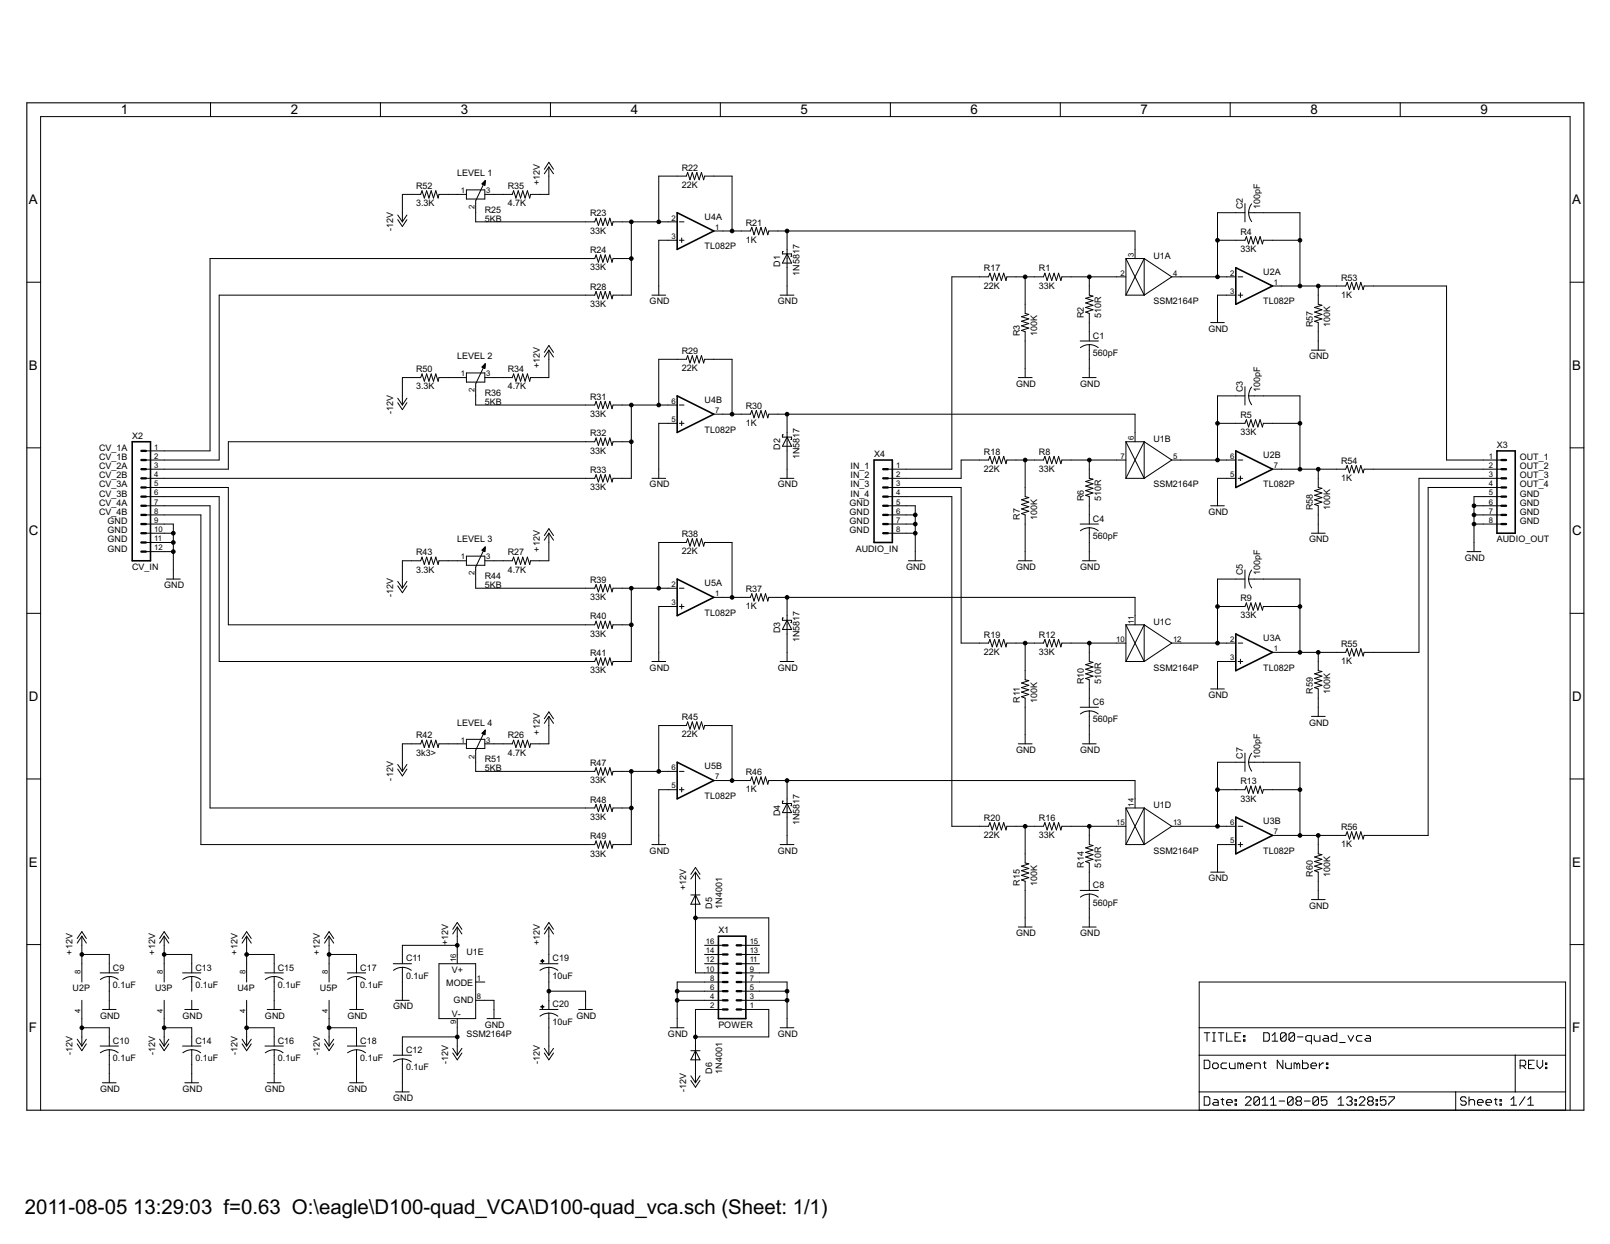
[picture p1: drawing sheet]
<svg xmlns="http://www.w3.org/2000/svg" width="279mm" height="216mm" viewBox="0 0 279 216" stroke-linecap="round" stroke-linejoin="round" font-family="sans-serif">
<defs><g id="words">
<g font-size="4">
<text x="4.3" y="210.6">2011-08-05</text>
<text x="23.1" y="210.6">13:29:03 f=0.63 O:\eagle\D100-quad_VCA\D100-quad_vca.sch (Sheet: 1/1)</text>
</g>
<g font-size="2.6">
<text x="21" y="19.9">1</text>
<text x="50.5" y="19.9">2</text>
<text x="80" y="19.9">3</text>
<text x="109.5" y="19.9">4</text>
<text x="138.9" y="19.9">5</text>
<text x="168.4" y="19.9">6</text>
<text x="197.9" y="19.9">7</text>
<text x="227.4" y="19.9">8</text>
<text x="256.9" y="19.9">9</text>
<text x="5" y="35.4">A</text>
<text x="272.9" y="35.4">A</text>
<text x="5" y="64.2">B</text>
<text x="272.9" y="64.2">B</text>
<text x="5" y="92.9">C</text>
<text x="272.9" y="92.9">C</text>
<text x="5" y="121.6">D</text>
<text x="272.9" y="121.6">D</text>
<text x="5" y="150.4">E</text>
<text x="272.9" y="150.4">E</text>
<text x="5" y="179.1">F</text>
<text x="272.9" y="179.1">F</text>
</g>
<g font-size="1.7">
<text x="118.3" y="29.6">R22</text>
<text x="72.2" y="35.8">3.3K</text>
<text x="72.2" y="32.8">R52</text>
<text x="79.4" y="30.6">LEVEL 1</text>
<text x="88.1" y="35.8">4.7K</text>
<text x="88.1" y="32.8">R35</text>
<text x="93.7" y="32.2" transform="rotate(-90 93.7 32.2)">+12V</text>
<text x="118.3" y="32.6">22K</text>
<text x="68.2" y="40.1" transform="rotate(-90 68.2 40.1)">-12V</text>
<text x="84.1" y="38.5">5KB</text>
<text x="84.1" y="36.9">R25</text>
<text x="102.4" y="40.6">33K</text>
<text x="102.4" y="37.6">R23</text>
<text x="122.3" y="38.1">U4A</text>
<text x="129.4" y="39.2">R21</text>
<text x="215.3" y="40.8">R4</text>
<text x="215.7" y="36.3" transform="rotate(-90 215.7 36.3)">C2</text>
<text x="218.7" y="36.3" transform="rotate(-90 218.7 36.3)">100pF</text>
<text x="102.4" y="46.9">33K</text>
<text x="102.4" y="43.9">R24</text>
<text x="122.3" y="43.3">TL082P</text>
<text x="129.4" y="42.2">1K</text>
<text x="135.4" y="46.3" transform="rotate(-90 135.4 46.3)">D1</text>
<text x="138.7" y="47.9" transform="rotate(-90 138.7 47.9)">1N5817</text>
<text x="170.8" y="47.1">R17</text>
<text x="180.3" y="47.1">R1</text>
<text x="200.2" y="44.9">U1A</text>
<text x="215.3" y="43.8">33K</text>
<text x="219.2" y="47.6">U2A</text>
<text x="102.4" y="53.3">33K</text>
<text x="102.4" y="50.3">R28</text>
<text x="112.7" y="52.8">GND</text>
<text x="135" y="52.8">GND</text>
<text x="170.8" y="50.1">22K</text>
<text x="180.3" y="50.1">33K</text>
<text x="200.2" y="52.8">SSM2164P</text>
<text x="219.2" y="52.8">TL082P</text>
<text x="232.7" y="51.7">1K</text>
<text x="232.7" y="48.7">R53</text>
<text x="177" y="58.4" transform="rotate(-90 177 58.4)">R3</text>
<text x="180" y="58.4" transform="rotate(-90 180 58.4)">100K</text>
<text x="188.1" y="55.2" transform="rotate(-90 188.1 55.2)">R2</text>
<text x="189.7" y="58.8">C1</text>
<text x="191.1" y="55.2" transform="rotate(-90 191.1 55.2)">510R</text>
<text x="209.7" y="57.6">GND</text>
<text x="227.8" y="56.8" transform="rotate(-90 227.8 56.8)">R57</text>
<text x="230.8" y="56.8" transform="rotate(-90 230.8 56.8)">100K</text>
<text x="72.2" y="64.6">R50</text>
<text x="79.4" y="62.4">LEVEL 2</text>
<text x="88.1" y="64.6">R34</text>
<text x="93.7" y="63.9" transform="rotate(-90 93.7 63.9)">+12V</text>
<text x="118.3" y="64.4">22K</text>
<text x="118.3" y="61.4">R29</text>
<text x="189.7" y="61.8">560pF</text>
<text x="227.2" y="62.4">GND</text>
<text x="68.2" y="71.9" transform="rotate(-90 68.2 71.9)">-12V</text>
<text x="72.2" y="67.6">3.3K</text>
<text x="84.1" y="70.3">5KB</text>
<text x="84.1" y="68.7">R36</text>
<text x="88.1" y="67.6">4.7K</text>
<text x="102.4" y="69.4">R31</text>
<text x="122.3" y="69.9">U4B</text>
<text x="129.4" y="70.9">R30</text>
<text x="176.3" y="67.1">GND</text>
<text x="187.4" y="67.1">GND</text>
<text x="215.7" y="68.1" transform="rotate(-90 215.7 68.1)">C3</text>
<text x="218.7" y="68.1" transform="rotate(-90 218.7 68.1)">100pF</text>
<text x="22.9" y="76.2">X2</text>
<text x="102.4" y="72.4">33K</text>
<text x="102.4" y="75.7">R32</text>
<text x="122.3" y="75.1">TL082P</text>
<text x="129.4" y="74">1K</text>
<text x="200.2" y="76.7">U1B</text>
<text x="215.3" y="75.5">33K</text>
<text x="215.3" y="72.5">R5</text>
<text x="259.8" y="77.8">X3</text>
<text x="17.2" y="78.2">CV_1A</text>
<text x="17.2" y="79.8">CV_1B</text>
<text x="17.2" y="81.4">CV_2A</text>
<text x="17.2" y="83">CV_2B</text>
<text x="102.4" y="78.7">33K</text>
<text x="102.4" y="82.1">R33</text>
<text x="135.4" y="78.1" transform="rotate(-90 135.4 78.1)">D2</text>
<text x="138.7" y="79.7" transform="rotate(-90 138.7 79.7)">1N5817</text>
<text x="147.6" y="81.4">IN_1</text>
<text x="147.6" y="83">IN_2</text>
<text x="151.7" y="79.4">X4</text>
<text x="170.8" y="81.9">22K</text>
<text x="170.8" y="78.9">R18</text>
<text x="180.3" y="81.9">33K</text>
<text x="180.3" y="78.9">R8</text>
<text x="219.2" y="79.4">U2B</text>
<text x="232.7" y="83.5">1K</text>
<text x="232.7" y="80.5">R54</text>
<text x="263.7" y="79.8">OUT_1</text>
<text x="263.7" y="81.4">OUT_2</text>
<text x="263.7" y="83">OUT_3</text>
<text x="17.2" y="84.6">CV_3A</text>
<text x="17.2" y="86.2">CV_3B</text>
<text x="17.2" y="87.8">CV_4A</text>
<text x="17.2" y="89.4">CV_4B</text>
<text x="102.4" y="85.1">33K</text>
<text x="112.7" y="84.6">GND</text>
<text x="135" y="84.6">GND</text>
<text x="147.4" y="87.8">GND</text>
<text x="147.4" y="89.4">GND</text>
<text x="147.6" y="84.6">IN_3</text>
<text x="147.6" y="86.2">IN_4</text>
<text x="188.1" y="87" transform="rotate(-90 188.1 87)">R6</text>
<text x="191.1" y="87" transform="rotate(-90 191.1 87)">510R</text>
<text x="200.2" y="84.6">SSM2164P</text>
<text x="209.7" y="89.4">GND</text>
<text x="219.2" y="84.6">TL082P</text>
<text x="227.8" y="88.6" transform="rotate(-90 227.8 88.6)">R58</text>
<text x="230.8" y="88.6" transform="rotate(-90 230.8 88.6)">100K</text>
<text x="263.7" y="86.2">GND</text>
<text x="263.7" y="87.8">GND</text>
<text x="263.7" y="89.4">GND</text>
<text x="263.7" y="84.6">OUT_4</text>
<text x="18.7" y="91">GND</text>
<text x="18.7" y="92.5">GND</text>
<text x="18.7" y="94.1">GND</text>
<text x="18.7" y="95.7">GND</text>
<text x="79.4" y="94.1">LEVEL 3</text>
<text x="93.7" y="95.7" transform="rotate(-90 93.7 95.7)">+12V</text>
<text x="118.3" y="93.2">R38</text>
<text x="147.4" y="91">GND</text>
<text x="147.4" y="92.5">GND</text>
<text x="148.5" y="95.7">AUDIO_IN</text>
<text x="177" y="90.2" transform="rotate(-90 177 90.2)">R7</text>
<text x="180" y="90.2" transform="rotate(-90 180 90.2)">100K</text>
<text x="189.7" y="93.6">560pF</text>
<text x="189.7" y="90.6">C4</text>
<text x="227.2" y="94.1">GND</text>
<text x="259.8" y="94.1">AUDIO_OUT</text>
<text x="263.7" y="91">GND</text>
<text x="22.9" y="98.9">CV_IN</text>
<text x="72.2" y="99.4">3.3K</text>
<text x="72.2" y="96.4">R43</text>
<text x="84.1" y="100.5">R44</text>
<text x="88.1" y="99.4">4.7K</text>
<text x="88.1" y="96.4">R27</text>
<text x="102.4" y="101.1">R39</text>
<text x="118.3" y="96.2">22K</text>
<text x="122.3" y="101.7">U5A</text>
<text x="157.2" y="98.9">GND</text>
<text x="176.3" y="98.9">GND</text>
<text x="187.4" y="98.9">GND</text>
<text x="215.7" y="99.9" transform="rotate(-90 215.7 99.9)">C5</text>
<text x="218.7" y="99.9" transform="rotate(-90 218.7 99.9)">100pF</text>
<text x="254.2" y="97.3">GND</text>
<text x="28.5" y="102.1">GND</text>
<text x="68.2" y="103.7" transform="rotate(-90 68.2 103.7)">-12V</text>
<text x="84.1" y="102.1">5KB</text>
<text x="102.4" y="104.2">33K</text>
<text x="102.4" y="107.5">R40</text>
<text x="122.3" y="106.9">TL082P</text>
<text x="129.4" y="105.7">1K</text>
<text x="129.4" y="102.7">R37</text>
<text x="215.3" y="107.3">33K</text>
<text x="215.3" y="104.3">R9</text>
<text x="102.4" y="110.5">33K</text>
<text x="102.4" y="113.9">R41</text>
<text x="135.4" y="109.9" transform="rotate(-90 135.4 109.9)">D3</text>
<text x="138.7" y="111.5" transform="rotate(-90 138.7 111.5)">1N5817</text>
<text x="170.8" y="113.7">22K</text>
<text x="170.8" y="110.7">R19</text>
<text x="180.3" y="113.7">33K</text>
<text x="180.3" y="110.7">R12</text>
<text x="200.2" y="108.4">U1C</text>
<text x="219.2" y="111.2">U3A</text>
<text x="232.7" y="112.3">R55</text>
<text x="102.4" y="116.9">33K</text>
<text x="112.7" y="116.4">GND</text>
<text x="135" y="116.4">GND</text>
<text x="188.1" y="118.8" transform="rotate(-90 188.1 118.8)">R10</text>
<text x="191.1" y="118.8" transform="rotate(-90 191.1 118.8)">510R</text>
<text x="200.2" y="116.4">SSM2164P</text>
<text x="219.2" y="116.4">TL082P</text>
<text x="232.7" y="115.3">1K</text>
<text x="79.4" y="125.9">LEVEL 4</text>
<text x="118.3" y="125">R45</text>
<text x="177" y="122" transform="rotate(-90 177 122)">R11</text>
<text x="180" y="122" transform="rotate(-90 180 122)">100K</text>
<text x="189.7" y="125.4">560pF</text>
<text x="189.7" y="122.4">C6</text>
<text x="209.7" y="121.2">GND</text>
<text x="227.2" y="125.9">GND</text>
<text x="227.8" y="120.4" transform="rotate(-90 227.8 120.4)">R59</text>
<text x="230.8" y="120.4" transform="rotate(-90 230.8 120.4)">100K</text>
<text x="72.2" y="131.2">3k3&gt;</text>
<text x="72.2" y="128.2">R42</text>
<text x="88.1" y="131.2">4.7K</text>
<text x="88.1" y="128.2">R26</text>
<text x="93.7" y="127.5" transform="rotate(-90 93.7 127.5)">+12V</text>
<text x="118.3" y="128">22K</text>
<text x="176.3" y="130.7">GND</text>
<text x="187.4" y="130.7">GND</text>
<text x="215.7" y="131.6" transform="rotate(-90 215.7 131.6)">C7</text>
<text x="218.7" y="131.6" transform="rotate(-90 218.7 131.6)">100pF</text>
<text x="68.2" y="135.5" transform="rotate(-90 68.2 135.5)">-12V</text>
<text x="84.1" y="133.9">5KB</text>
<text x="84.1" y="132.3">R51</text>
<text x="102.4" y="135.9">33K</text>
<text x="102.4" y="132.9">R47</text>
<text x="122.3" y="133.5">U5B</text>
<text x="129.4" y="137.5">1K</text>
<text x="129.4" y="134.5">R46</text>
<text x="215.3" y="136.1">R13</text>
<text x="102.4" y="142.3">33K</text>
<text x="102.4" y="139.3">R48</text>
<text x="122.3" y="138.6">TL082P</text>
<text x="135.4" y="141.7" transform="rotate(-90 135.4 141.7)">D4</text>
<text x="138.7" y="143.3" transform="rotate(-90 138.7 143.3)">1N5817</text>
<text x="170.8" y="142.5">R20</text>
<text x="180.3" y="142.5">R16</text>
<text x="200.2" y="140.2">U1D</text>
<text x="215.3" y="139.1">33K</text>
<text x="219.2" y="143">U3B</text>
<text x="102.4" y="148.7">33K</text>
<text x="102.4" y="145.7">R49</text>
<text x="112.7" y="148.2">GND</text>
<text x="135" y="148.2">GND</text>
<text x="170.8" y="145.5">22K</text>
<text x="180.3" y="145.5">33K</text>
<text x="200.2" y="148.2">SSM2164P</text>
<text x="219.2" y="148.2">TL082P</text>
<text x="232.7" y="147.1">1K</text>
<text x="232.7" y="144.1">R56</text>
<text x="119.1" y="154.5" transform="rotate(-90 119.1 154.5)">+12V</text>
<text x="177" y="153.7" transform="rotate(-90 177 153.7)">R15</text>
<text x="180" y="153.7" transform="rotate(-90 180 153.7)">100K</text>
<text x="188.1" y="150.6" transform="rotate(-90 188.1 150.6)">R14</text>
<text x="189.7" y="154.1">C8</text>
<text x="191.1" y="150.6" transform="rotate(-90 191.1 150.6)">510R</text>
<text x="209.7" y="152.9">GND</text>
<text x="227.8" y="152.2" transform="rotate(-90 227.8 152.2)">R60</text>
<text x="230.8" y="152.2" transform="rotate(-90 230.8 152.2)">100K</text>
<text x="123.6" y="157.7" transform="rotate(-90 123.6 157.7)">D5</text>
<text x="125.3" y="157.7" transform="rotate(-90 125.3 157.7)">1N4001</text>
<text x="189.7" y="157.2">560pF</text>
<text x="227.2" y="157.7">GND</text>
<text x="12.6" y="165.7" transform="rotate(-90 12.6 165.7)">+12V</text>
<text x="26.9" y="165.7" transform="rotate(-90 26.9 165.7)">+12V</text>
<text x="41.2" y="165.7" transform="rotate(-90 41.2 165.7)">+12V</text>
<text x="55.5" y="165.7" transform="rotate(-90 55.5 165.7)">+12V</text>
<text x="70.5" y="166.9">C11</text>
<text x="77.8" y="164.1" transform="rotate(-90 77.8 164.1)">+12V</text>
<text x="81" y="165.7">U1E</text>
<text x="93.7" y="164.1" transform="rotate(-90 93.7 164.1)">+12V</text>
<text x="95.9" y="166.9">C19</text>
<text x="124.7" y="162">X1</text>
<text x="176.3" y="162.5">GND</text>
<text x="187.4" y="162.5">GND</text>
<text x="12.6" y="172">U2P</text>
<text x="19.6" y="171.5">0.1uF</text>
<text x="19.6" y="168.4">C9</text>
<text x="26.9" y="172">U3P</text>
<text x="33.9" y="171.5">0.1uF</text>
<text x="33.9" y="168.4">C13</text>
<text x="41.2" y="172">U4P</text>
<text x="48.2" y="171.5">0.1uF</text>
<text x="48.2" y="168.4">C15</text>
<text x="55.5" y="172">U5P</text>
<text x="62.5" y="171.5">0.1uF</text>
<text x="62.5" y="168.4">C17</text>
<text x="70.5" y="169.9">0.1uF</text>
<text x="77.5" y="171.1">MODE</text>
<text x="78.4" y="168.8">V+</text>
<text x="95.9" y="169.9">10uF</text>
<text x="17.4" y="176.8">GND</text>
<text x="31.7" y="176.8">GND</text>
<text x="46" y="176.8">GND</text>
<text x="60.3" y="176.8">GND</text>
<text x="68.2" y="175.2">GND</text>
<text x="78.4" y="176.5">V-</text>
<text x="78.7" y="174.1">GND</text>
<text x="81" y="180">SSM2164P</text>
<text x="84.1" y="178.4">GND</text>
<text x="95.9" y="177.8">10uF</text>
<text x="95.9" y="174.8">C20</text>
<text x="100" y="176.8">GND</text>
<text x="115.9" y="180">GND</text>
<text x="124.7" y="178.4">POWER</text>
<text x="135" y="180">GND</text>
<text x="12.6" y="183.1" transform="rotate(-90 12.6 183.1)">-12V</text>
<text x="19.6" y="184.2">0.1uF</text>
<text x="19.6" y="181.2">C10</text>
<text x="26.9" y="183.1" transform="rotate(-90 26.9 183.1)">-12V</text>
<text x="33.9" y="184.2">0.1uF</text>
<text x="33.9" y="181.2">C14</text>
<text x="41.2" y="183.1" transform="rotate(-90 41.2 183.1)">-12V</text>
<text x="48.2" y="184.2">0.1uF</text>
<text x="48.2" y="181.2">C16</text>
<text x="55.5" y="183.1" transform="rotate(-90 55.5 183.1)">-12V</text>
<text x="62.5" y="184.2">0.1uF</text>
<text x="62.5" y="181.2">C18</text>
<text x="70.5" y="185.8">0.1uF</text>
<text x="70.5" y="182.7">C12</text>
<text x="77.8" y="184.7" transform="rotate(-90 77.8 184.7)">-12V</text>
<text x="93.7" y="184.7" transform="rotate(-90 93.7 184.7)">-12V</text>
<text x="17.4" y="189.5">GND</text>
<text x="31.7" y="189.5">GND</text>
<text x="46" y="189.5">GND</text>
<text x="60.3" y="189.5">GND</text>
<text x="68.2" y="191.1">GND</text>
<text x="119.1" y="189.5" transform="rotate(-90 119.1 189.5)">-12V</text>
<text x="123.6" y="186.3" transform="rotate(-90 123.6 186.3)">D6</text>
<text x="125.3" y="186.3" transform="rotate(-90 125.3 186.3)">1N4001</text>
</g>
<g font-size="1.5">
<text x="80" y="33.5">1</text>
<text x="84.4" y="33.5">3</text>
<text x="82.3" y="36.3" transform="rotate(-90 82.3 36.3)">2</text>
<text x="116.5" y="38.3">2</text>
<text x="116.5" y="41.5">3</text>
<text x="124.1" y="39.9">1</text>
<text x="194.4" y="47.8">2</text>
<text x="196.8" y="44.6" transform="rotate(-90 196.8 44.6)">3</text>
<text x="203.6" y="47.8">4</text>
<text x="213.5" y="47.8">2</text>
<text x="213.5" y="51">3</text>
<text x="221" y="49.4">1</text>
<text x="80" y="65.3">1</text>
<text x="84.4" y="65.3">3</text>
<text x="82.3" y="68.1" transform="rotate(-90 82.3 68.1)">2</text>
<text x="116.5" y="70.1">6</text>
<text x="124.1" y="71.7">7</text>
<text x="116.5" y="73.3">5</text>
<text x="196.8" y="76.4" transform="rotate(-90 196.8 76.4)">6</text>
<text x="26.8" y="78">1</text>
<text x="26.8" y="79.6">2</text>
<text x="26.8" y="81.2">3</text>
<text x="26.8" y="82.8">4</text>
<text x="155.5" y="81.2">1</text>
<text x="155.5" y="82.8">2</text>
<text x="194.4" y="79.6">7</text>
<text x="203.6" y="79.6">5</text>
<text x="213.5" y="79.6">6</text>
<text x="213.5" y="82.8">5</text>
<text x="221" y="81.2">7</text>
<text x="258.4" y="79.6">1</text>
<text x="258.4" y="81.2">2</text>
<text x="258.4" y="82.8">3</text>
<text x="26.8" y="84.4">5</text>
<text x="26.8" y="86">6</text>
<text x="26.8" y="87.6">7</text>
<text x="26.8" y="89.1">8</text>
<text x="155.5" y="84.4">3</text>
<text x="155.5" y="86">4</text>
<text x="155.5" y="87.6">5</text>
<text x="155.5" y="89.1">6</text>
<text x="258.4" y="84.4">4</text>
<text x="258.4" y="86">5</text>
<text x="258.4" y="87.6">6</text>
<text x="258.4" y="89.1">7</text>
<text x="26.8" y="90.7">9</text>
<text x="26.8" y="92.3">10</text>
<text x="26.8" y="93.9">11</text>
<text x="26.8" y="95.5">12</text>
<text x="155.5" y="90.7">7</text>
<text x="155.5" y="92.3">8</text>
<text x="258.4" y="90.7">8</text>
<text x="80" y="97.1">1</text>
<text x="82.3" y="99.9" transform="rotate(-90 82.3 99.9)">2</text>
<text x="84.4" y="97.1">3</text>
<text x="116.5" y="101.9">2</text>
<text x="116.5" y="105">3</text>
<text x="124.1" y="103.5">1</text>
<text x="193.7" y="111.4">10</text>
<text x="196.8" y="108.2" transform="rotate(-90 196.8 108.2)">11</text>
<text x="203.6" y="111.4">12</text>
<text x="213.5" y="111.4">2</text>
<text x="221" y="113">1</text>
<text x="213.5" y="114.6">3</text>
<text x="80" y="128.9">1</text>
<text x="82.3" y="131.7" transform="rotate(-90 82.3 131.7)">2</text>
<text x="84.4" y="128.9">3</text>
<text x="116.5" y="133.7">6</text>
<text x="116.5" y="136.8">5</text>
<text x="124.1" y="135.2">7</text>
<text x="193.7" y="143.2">15</text>
<text x="196.8" y="140" transform="rotate(-90 196.8 140)">14</text>
<text x="203.6" y="143.2">13</text>
<text x="213.5" y="143.2">6</text>
<text x="213.5" y="146.4">5</text>
<text x="221" y="144.8">7</text>
<text x="79.1" y="167" transform="rotate(-90 79.1 167)">16</text>
<text x="122.5" y="167">12</text>
<text x="122.5" y="165.4">14</text>
<text x="122.5" y="163.8">16</text>
<text x="130.1" y="167">11</text>
<text x="130.1" y="165.4">13</text>
<text x="130.1" y="163.8">15</text>
<text x="14" y="169" transform="rotate(-90 14 169)">8</text>
<text x="28.3" y="169" transform="rotate(-90 28.3 169)">8</text>
<text x="42.6" y="169" transform="rotate(-90 42.6 169)">8</text>
<text x="56.9" y="169" transform="rotate(-90 56.9 169)">8</text>
<text x="82.8" y="173.4">8</text>
<text x="82.8" y="170.2">1</text>
<text x="122.5" y="168.6">10</text>
<text x="123.3" y="173.4">4</text>
<text x="123.3" y="171.8">6</text>
<text x="123.3" y="170.2">8</text>
<text x="130.1" y="173.4">3</text>
<text x="130.1" y="171.8">5</text>
<text x="130.1" y="170.2">7</text>
<text x="130.1" y="168.6">9</text>
<text x="14" y="175.8" transform="rotate(-90 14 175.8)">4</text>
<text x="28.3" y="175.8" transform="rotate(-90 28.3 175.8)">4</text>
<text x="42.6" y="175.8" transform="rotate(-90 42.6 175.8)">4</text>
<text x="56.9" y="175.8" transform="rotate(-90 56.9 175.8)">4</text>
<text x="79.1" y="177.7" transform="rotate(-90 79.1 177.7)">9</text>
<text x="123.3" y="175">2</text>
<text x="130.1" y="175">1</text>
</g>
</g></defs>
<path d="M4.7 17.8v174.9zM4.7 17.8h270.2zM4.7 192.7h270.2zM274.9 17.8v174.9z" fill="#000" stroke="#000" stroke-width=".19"/>
<g fill="#000" stroke="#000" stroke-width=".17">
<path d="M36.5 17.8v2.4zM66 17.8v2.4zM95.5 17.8v2.4zM125 17.8v2.4zM154.5 17.8v2.4zM184 17.8v2.4zM213.5 17.8v2.4zM243 17.8v2.4zM7 20.2v172.5zM69 37.3l.8 1.2zM69 38.1l.8 1.2zM69.8 36.9v1.6z"/>
<path d="M70.6 37.3l-.8 1.2zM70.6 38.1l-.8 1.2zM69.8 33.7v3.2zM71.4 33.7h1.6zM69.8 33.7h1.6zM73.2 33.1l-.2 .6zM73.2 33.1l.4 1.3zM74 33.1l-.4 1.3zM74 33.1l.4 1.3zM74.8 33.1l-.4 1.3zM74.8 33.1l.4 1.3zM75.6 33.1l-.4 1.3z"/>
<path d="M75.6 33.1l.4 1.3zM76.2 33.7l-.2 .7zM76.2 33.7h1.6zM79.4 33.7h1.5zM77.8 33.7h1.6zM80.9 33v1.5zM80.9 34.5h3.2zM82.5 35.3v1.6zM84.2 31.4l-1.7 3.5zM82.5 34.9v.4zM82.5 36.9v1.6zM82.5 38.5h19.1z"/>
<path d="M83.7 31.9l.4 .3zM83.7 31.9h.5zM83.8 31.8h.4zM83.8 32h.3zM83.8 31.7h.4zM83.9 31.7h.3zM83.9 32.1h.2zM83.9 31.6h.3zM84 31.6h.2zM84.1 31.5h.1zM84.1 33v1.5zM80.9 33h3.2z"/>
<path d="M84.2 31.4l-.1 .8zM84.2 31.4l-.5 .5zM84.1 33.7h1.6zM87.3 33.7h1.6zM85.7 33.7h1.6zM89.1 33.1l-.2 .6zM89.1 33.1l.4 1.3zM89.9 33.1l-.4 1.3zM89.9 33.1l.4 1.3zM90.7 33.1l-.4 1.3zM90.7 33.1l.4 1.3zM91.5 33.1l-.4 1.3z"/>
<path d="M91.5 33.1l.4 1.3zM92.1 33.7l-.2 .7zM92.1 33.7h1.6zM95.2 29v1.6zM95.2 29l-.7 1.2zM95.2 28.2l-.7 1.2zM95.2 30.6v3.1zM93.7 33.7h1.5zM95.2 29l.9 1.2zM95.2 28.2l.9 1.2zM101.6 38.5h1.6zM103.4 37.9l-.2 .6z"/>
<path d="M103.4 37.9l.4 1.2zM104.2 37.9l-.4 1.2zM104.2 37.9l.4 1.2zM105 37.9l-.4 1.2zM105 37.9l.4 1.2zM105.8 37.9l-.4 1.2zM105.8 37.9l.4 1.2zM106.4 38.5l-.2 .6zM106.4 38.5h1.6zM108 38.5h1.6zM109.6 38.5h4.7zM114.3 38.5h1.6z"/>
<path d="M114.3 30.6v7.9zM115.9 38.5h1.6zM117.5 30.6h1.6zM114.3 30.6h3.2zM117.9 38.5h.8zM119.3 29.9l-.2 .7zM119.3 29.9l.4 1.3zM120.1 29.9l-.4 1.3zM120.1 29.9l.4 1.3zM120.9 29.9l-.4 1.3zM120.9 29.9l.4 1.3zM121.7 29.9l-.4 1.3z"/>
<path d="M121.7 29.9l.4 1.3zM122.3 30.6l-.2 .6zM122.3 30.6h1.6zM123.9 30.6h3.1zM127 30.6v9.5zM130.5 39.5l.4 1.2zM131.3 39.5l.4 1.2zM132.1 39.5l.4 1.2zM132.8 39.5l.4 1.2zM211.3 36.9v4.8zM214.5 36.9h1.5zM211.3 36.9h3.2z"/>
<path d="M216 35.3v3.2zM216.7 36.9h1zM217.7 36.9h1.5zM219.2 36.9h6.4zM225.6 36.9v4.8zM7 20.2h265.5zM4.7 49h2.3zM36.4 44.9h65.2zM36.4 44.9v33.4zM38 51.2v28.6zM95.2 60l-.7 1.2zM101.6 44.9h1.6z"/>
<path d="M101.6 51.2h1.6zM38 51.2h63.6zM103.4 44.2l-.2 .7zM103.4 50.6l-.2 .6zM103.4 44.2l.4 1.3zM103.4 50.6l.4 1.3zM104.2 44.2l-.4 1.3zM104.2 50.6l-.4 1.3zM104.2 44.2l.4 1.3zM104.2 50.6l.4 1.3zM105 44.2l-.4 1.3zM105 50.6l-.4 1.3z"/>
<path d="M105 44.2l.4 1.3zM105 50.6l.4 1.3zM105.8 44.2l-.4 1.3zM105.8 50.6l-.4 1.3zM105.8 44.2l.4 1.3zM105.8 50.6l.4 1.3zM106.4 44.9l-.2 .6zM106.4 51.2l-.2 .7zM106.4 44.9h1.6zM106.4 51.2h1.6zM108 44.9h1.6zM108 51.2h1.6z"/>
<path d="M109.6 38.5v6.4zM109.6 44.9v6.3zM113.1 51.2h2.4zM114.3 49.6v1.6zM114.3 41.7v7.9zM115.9 41.7h1.6zM114.3 41.7h1.6zM117.9 41.7h.8zM118.3 41.3v.8zM123.9 40.1h1.6zM125.5 40.1h1.5zM127 40.1h1.6z"/>
<path d="M128.6 40.1h1.6zM130.5 39.5l-.3 .6zM131.3 39.5l-.4 1.2zM132.1 39.5l-.4 1.2zM132.8 39.5l-.3 1.2zM133.4 40.1l-.2 .6zM133.4 40.1h1.6zM135 40.1h1.6zM135.4 51.2h2.4zM135.8 43.7v.4zM135.8 44.1h.8zM135.8 45.7h1.6z"/>
<path d="M135.8 43.7h.2zM136.6 44.9v1.6zM136.6 43.3v1.6zM136.6 44.1l-.8 1.6zM136.6 44.1h.8zM136.6 49.6v1.6zM136.6 46.5v3.1zM136.6 40.1v3.2zM137.2 44.5h.2zM136.6 44.1l.8 1.6zM137.4 44.1v.4zM165.2 48v33.4z"/>
<path d="M170 48h1.6zM165.2 48h4.8zM171.8 47.4l-.2 .6zM171.8 47.4l.4 1.3zM172.6 47.4l-.4 1.3zM172.6 47.4l.4 1.3zM173.4 47.4l-.4 1.3zM173.4 47.4l.4 1.3zM174.2 47.4l-.4 1.3zM174.2 47.4l.4 1.3zM174.7 48l-.1 .7zM174.7 48h1.6z"/>
<path d="M176.3 48h1.6zM177.3 57.3l1.2-.4zM177.3 56.6l1.2-.4zM177.3 55.8l1.2-.4zM177.3 55l1.2-.4zM177.9 52.8v1.6zM177.9 57.6v1.6zM177.3 57.3l.6 .3zM177.9 59.2v4.7zM177.9 48h1.6zM177.9 48v4.8zM177.3 56.6l1.2 .3z"/>
<path d="M177.3 55.8l1.2 .4zM177.3 55l1.2 .4zM177.9 54.4l.6 .2zM179.5 48h1.6zM181.3 47.4l-.2 .6zM181.3 47.4l.4 1.3zM182.1 47.4l-.4 1.3zM182.1 47.4l.4 1.3zM182.9 47.4l-.4 1.3zM182.9 47.4l.4 1.3zM183.7 47.4l-.4 1.3zM183.7 47.4l.4 1.3z"/>
<path d="M184.3 48l-.2 .7zM184.3 48h1.6zM187.5 59.2h3.1zM188.4 54.2l1.3-.4zM188.4 53.4l1.3-.4zM188.4 52.6l1.3-.4zM188.4 51.8l1.3-.4zM189 49.6v1.6zM189 54.4v1.6zM188.4 54.2l.6 .2zM189 59.8v1zM189 57.6v1.6z"/>
<path d="M189 56v1.6zM189 48v1.6zM189 48h4.8zM185.9 48h3.1zM188.4 53.4l1.3 .4zM188.4 52.6l1.3 .4zM188.4 51.8l1.3 .4zM189 51.2l.7 .2zM193.8 48h1.6zM195.4 44.9v6.3zM195.4 51.2h3.2zM195.4 44.9l3.2 6.3z"/>
<path d="M198.6 44.9l-3.2 6.3zM197 43.3v1.6zM197 40.1v3.2zM136.6 40.1h60.4zM198.6 44.9v6.3zM195.4 44.9h3.2zM198.6 44.9l4.7 3.1zM198.6 51.2l4.7-3.2zM203.3 48h1.6zM204.9 48h6.4zM210.1 56h2.4zM211.3 54.4v1.6z"/>
<path d="M211.3 51.2v3.2zM211.3 48h1.6zM211.3 41.7v6.3zM212.9 48h1.6zM212.9 51.2h1.6zM211.3 51.2h1.6zM214.5 41.7h1.5zM211.3 41.7h3.2zM214.9 51.2h.8zM214.9 48h.8zM215.3 50.8v.8zM216.3 41.1l-.3 .6z"/>
<path d="M216.3 41.1l.4 1.2zM217.1 41.1l-.4 1.2zM217.1 41.1l.4 1.2zM217.9 41.1l-.4 1.2zM217.9 41.1l.4 1.2zM218.7 41.1l-.4 1.2zM218.7 41.1l.4 1.2zM219.2 41.7l-.1 .6zM219.2 41.7h1.6zM220.8 41.7h4.8zM220.8 49.6h1.6zM225.6 41.7v7.9z"/>
<path d="M222.4 49.6h3.2zM225.6 49.6h3.2zM228.1 55.8l1.3-.4zM228.1 55l1.3-.4zM228.1 54.2l1.3-.4zM228.1 53.4l1.3-.4zM228.8 51.2v1.6zM228.8 56v1.6zM228.1 55.8l.7 .2zM228.8 59.2v1.6zM228.8 57.6v1.6zM228.8 49.6h3.1z"/>
<path d="M228.8 49.6v1.6zM228.1 55l1.3 .4zM228.1 54.2l1.3 .4zM228.1 53.4l1.3 .4zM228.8 52.8l.6 .2zM231.9 49.6h1.6zM233.8 49l-.3 .6zM233.8 49l.4 1.3zM234.6 49l-.4 1.3zM234.6 49l.4 1.3zM235.4 49l-.4 1.3zM235.4 49l.4 1.3z"/>
<path d="M236.2 49l-.4 1.3zM236.2 49l.4 1.3zM236.7 49.6l-.1 .7zM236.7 49.6h1.6zM238.3 49.6h12.7zM251 49.6v30.2zM272.5 49h2.4zM4.7 77.7h2.3zM25.3 78.3h3.2zM25.3 79.8h3.2zM28.5 78.3h7.9zM28.5 79.8h9.5z"/>
<path d="M39.6 76.7h62zM69 69.1l.8 1.2zM69 69.9l.8 1.2zM69.8 68.7v1.6zM70.6 69.1l-.8 1.2zM70.6 69.9l-.8 1.2zM69.8 65.5v3.2zM69.8 65.5h1.6zM71.4 65.5h1.6zM73.2 64.9l-.2 .6zM73.2 64.9l.4 1.3zM74 64.9l-.4 1.3z"/>
<path d="M74 64.9l.4 1.3zM74.8 64.9l-.4 1.3zM74.8 64.9l.4 1.3zM75.6 64.9l-.4 1.3zM75.6 64.9l.4 1.3zM76.2 65.5l-.2 .7zM76.2 65.5h1.6zM79.4 65.5h1.5zM77.8 65.5h1.6zM80.9 64.7v1.6zM80.9 66.3h3.2zM82.5 67.1v1.6z"/>
<path d="M84.2 63.1l-1.7 3.5zM82.5 66.6v.5zM82.5 68.7v1.6zM82.5 70.3h19.1zM83.7 63.7l.4 .2zM83.7 63.7h.5zM83.7 63.6h.5zM83.8 63.8h.4zM83.8 63.6h.4zM83.9 63.5h.3zM83.9 63.8h.2zM83.9 63.4h.3z"/>
<path d="M84 63.4h.2zM84 63.9h.1zM84.1 63.3h.1zM84.1 64.7v1.6zM80.9 64.7h3.2zM84.2 63.1l-.1 .8zM84.2 63.1l-.5 .6zM84.1 65.5h1.6zM87.3 65.5h1.6zM85.7 65.5h1.6zM89.1 64.9l-.2 .6zM89.1 64.9l.4 1.3z"/>
<path d="M89.9 64.9l-.4 1.3zM89.9 64.9l.4 1.3zM90.7 64.9l-.4 1.3zM90.7 64.9l.4 1.3zM91.5 64.9l-.4 1.3zM91.5 64.9l.4 1.3zM92.1 65.5l-.2 .7zM92.1 65.5h1.6zM95.2 60.8v1.6zM95.2 60.8l-.7 1.2zM95.2 62.4v3.1zM93.7 65.5h1.5z"/>
<path d="M95.2 60.8l.9 1.2zM95.2 60l.9 1.2zM101.6 70.3h1.6zM101.6 76.7h1.6zM103.4 69.7l-.2 .6zM103.4 76l-.2 .7zM103.4 69.7l.4 1.2zM103.4 76l.4 1.3zM104.2 69.7l-.4 1.2zM104.2 76l-.4 1.3zM104.2 69.7l.4 1.2zM104.2 76l.4 1.3z"/>
<path d="M105 69.7l-.4 1.2zM105 76l-.4 1.3zM105 69.7l.4 1.2zM105 76l.4 1.3zM105.8 69.7l-.4 1.2zM105.8 76l-.4 1.3zM105.8 69.7l.4 1.2zM105.8 76l.4 1.3zM106.4 70.3l-.2 .6zM106.4 76.7l-.2 .6zM106.4 70.3h1.6zM106.4 76.7h1.6z"/>
<path d="M108 76.7h1.6zM108 70.3h1.6zM109.6 70.3v6.4zM114.3 73.5v7.9zM109.6 70.3h4.7zM114.3 62.4v7.9zM115.9 70.3h1.6zM115.9 73.5h1.6zM114.3 73.5h1.6zM114.3 70.3h1.6zM117.5 62.4h1.6zM114.3 62.4h3.2z"/>
<path d="M117.9 73.5h.8zM117.9 70.3h.8zM118.3 73.1v.8zM119.3 61.7l-.2 .7zM119.3 61.7l.4 1.3zM120.1 61.7l-.4 1.3zM120.1 61.7l.4 1.3zM120.9 61.7l-.4 1.3zM120.9 61.7l.4 1.3zM121.7 61.7l-.4 1.3zM121.7 61.7l.4 1.3zM122.3 62.4l-.2 .6z"/>
<path d="M122.3 62.4h1.6zM123.9 62.4h3.1zM123.9 71.9h1.6zM127 62.4v9.5zM125.5 71.9h1.5zM128.6 71.9h1.6zM127 71.9h1.6zM130.5 71.2l-.3 .7zM130.5 71.2l.4 1.3zM131.3 71.2l-.4 1.3zM131.3 71.2l.4 1.3zM132.1 71.2l-.4 1.3z"/>
<path d="M132.1 71.2l.4 1.3zM132.8 71.2l-.3 1.3zM132.8 71.2l.4 1.3zM133.4 71.9l-.2 .6zM133.4 71.9h1.6zM135 71.9h1.6zM135.8 75.5v.4zM135.8 75.9h.8zM135.8 77.4h1.6zM135.8 75.5h.2zM136.6 76.7v1.6zM136.6 75.1v1.6z"/>
<path d="M136.6 75.9l-.8 1.5zM136.6 75.9h.8zM136.6 71.9v3.2zM137.2 76.3h.2zM136.6 75.9l.8 1.5zM137.4 75.9v.4zM166.8 79.8h3.2zM170 79.8h1.6zM171.8 79.2l-.2 .6zM171.8 79.2l.4 1.3zM172.6 79.2l.4 1.3zM173.4 79.2l.4 1.3z"/>
<path d="M174.2 79.2l.4 1.3zM174.7 79.8h1.6zM176.3 79.8h1.6zM176.7 65.5h2.4zM177.9 63.9v1.6zM177.9 79.8h1.6zM179.5 79.8h1.6zM181.3 79.2l-.2 .6zM181.3 79.2l.4 1.3zM182.1 79.2l.4 1.3zM182.9 79.2l.4 1.3zM183.7 79.2l.4 1.3z"/>
<path d="M184.3 79.8h1.6zM185.9 79.8h3.1zM187.9 65.5h2.3zM189 60.8v1.6zM189 63.9v1.6zM189 62.4v1.5zM189 79.8h4.8zM193.8 79.8h1.6zM195.4 76.7v6.3zM195.4 76.7l3.2 6.3zM197 75.1v1.6zM197 71.9v3.2z"/>
<path d="M136.6 71.9h60.4zM195.4 76.7h3.2zM198.6 76.7l4.7 3.1zM198.6 83l4.7-3.2zM203.3 79.8h1.6zM204.9 79.8h6.4zM211.3 73.5v6.3zM211.3 68.7v4.8zM211.3 68.7h3.2zM211.3 79.8h1.6zM212.9 79.8h1.6zM214.5 73.5h1.5z"/>
<path d="M214.5 68.7h1.5zM211.3 73.5h3.2zM214.9 79.8h.8zM216.3 72.8l-.3 .7zM216 67.1v3.2zM216.3 72.8l.4 1.3zM217.1 72.8l-.4 1.3zM216.7 68.7h1zM217.1 72.8l.4 1.3zM217.9 72.8l-.4 1.3zM217.9 72.8l.4 1.3zM218.7 72.8l-.4 1.3z"/>
<path d="M218.7 72.8l.4 1.3zM219.2 73.5l-.1 .6zM217.7 68.7h1.5zM219.2 68.7h6.4zM219.2 73.5h1.6zM220.8 73.5h4.8zM225.6 68.7v4.8zM225.6 73.5v7.9zM227.6 60.8h2.4zM251 79.8h6.4zM257.4 79.8h3.2zM272.5 77.7h2.4z"/>
<path d="M25.3 81.4h3.2zM25.3 83h3.2zM25.3 84.6h3.2zM25.3 86.2h3.2zM25.3 87.8h3.2zM25.3 89.4h3.2zM25.3 91h3.2zM25.3 92.5h3.2zM25.3 94.1h3.2zM25.3 95.7h3.2zM28.5 91h1.6zM28.5 95.7h1.6z"/>
<path d="M28.5 94.1h1.6zM28.5 92.5h1.6zM28.5 81.4h11.1zM30.1 98.9v1.6zM30.1 91v1.5zM30.1 92.5v1.6zM30.1 94.1v1.6zM30.1 95.7v3.2zM28.5 89.4h6.4zM28.5 87.8h7.9zM28.5 86.2h9.5zM39.6 76.7v4.7z"/>
<path d="M28.5 84.6h11.1zM69.8 97.3v3.2zM71.4 97.3h1.6zM69.8 97.3h1.6zM73.2 96.7l-.2 .6zM73.2 96.7l.4 1.3zM74 96.7l-.4 1.3zM74 96.7l.4 1.3zM74.8 96.7l-.4 1.3zM74.8 96.7l.4 1.3zM75.6 96.7l-.4 1.3zM75.6 96.7l.4 1.3z"/>
<path d="M76.2 97.3l-.2 .7zM76.2 97.3h1.6zM79.4 97.3h1.5zM77.8 97.3h1.6zM80.9 96.5v1.6zM80.9 98.1h3.2zM84.2 94.9l-1.7 3.5zM82.5 98.4v.5zM83.7 95.5l.4 .2zM83.7 95.5h.5zM83.7 95.4h.5zM83.8 95.4h.4z"/>
<path d="M83.8 95.6h.3zM83.8 95.3h.4zM83.9 95.2h.3zM83.9 95.6h.2zM84 95.1h.2zM84.1 95.1h.1zM84.1 96.5v1.6zM80.9 96.5h3.2zM84.2 94.9l-.1 .8zM84.2 94.9l-.5 .6zM84.1 97.3h1.6zM87.3 97.3h1.6z"/>
<path d="M85.7 97.3h1.6zM89.1 96.7l-.2 .6zM89.1 96.7l.4 1.3zM89.9 96.7l-.4 1.3zM89.9 96.7l.4 1.3zM90.7 96.7l-.4 1.3zM90.7 96.7l.4 1.3zM91.5 96.7l-.4 1.3zM91.5 96.7l.4 1.3zM92.1 97.3l-.2 .7zM92.1 97.3h1.6zM95.2 92.5v1.6z"/>
<path d="M95.2 92.5l-.7 1.2zM95.2 91.8l-.7 1.1zM95.2 94.1v3.2zM93.7 97.3h1.5zM95.2 92.5l.9 1.2zM95.2 91.8l.9 1.1zM101.6 83h1.6zM28.5 83h73.1zM103.4 82.4l-.2 .6zM103.4 82.4l.4 1.3zM104.2 82.4l-.4 1.3zM104.2 82.4l.4 1.3z"/>
<path d="M105 82.4l-.4 1.3zM105 82.4l.4 1.3zM105.8 82.4l-.4 1.3zM105.8 82.4l.4 1.3zM106.4 83l-.2 .7zM106.4 83h1.6zM108 83h1.6zM109.6 76.7v6.3zM113.1 83h2.4zM114.3 81.4v1.6zM114.3 94.1h3.2zM117.5 94.1h1.6z"/>
<path d="M119.3 93.5l-.2 .6zM119.3 93.5l.4 1.3zM120.1 93.5l-.4 1.3zM120.1 93.5l.4 1.3zM120.9 93.5l-.4 1.3zM120.9 93.5l.4 1.3zM121.7 93.5l-.4 1.3zM121.7 93.5l.4 1.3zM122.3 94.1l-.2 .7zM122.3 94.1h1.6zM123.9 94.1h3.1zM127 94.1v9.6z"/>
<path d="M135.4 83h2.4zM136.6 81.4v1.6zM136.6 78.3v3.1zM154.1 81.4h3.1zM154.1 83h3.1zM154.1 84.6h3.1zM154.1 86.2h3.1zM154.1 87.8h3.1zM154.1 89.4h3.1zM154.1 91h3.1zM154.1 92.5h3.1zM157.2 87.8h1.6z"/>
<path d="M157.2 89.4h1.6zM157.2 91h1.6zM157.2 92.5h1.6zM157.2 83h9.6zM157.6 97.3h2.4zM158.8 95.7v1.6zM158.8 87.8v1.6zM158.8 89.4v1.6zM158.8 91v1.5zM158.8 92.5v3.2zM157.2 81.4h8zM157.2 86.2h8z"/>
<path d="M166.8 79.8v3.2zM157.2 84.6h9.6zM172.6 79.2l-.4 1.3zM173.4 79.2l-.4 1.3zM174.2 79.2l-.4 1.3zM174.7 79.8l-.1 .7zM176.7 97.3h2.4zM177.3 89.1l1.2-.4zM177.3 88.3l1.2-.4zM177.3 87.5l1.2-.4zM177.3 86.7l1.2-.3zM177.9 84.6v1.6z"/>
<path d="M177.9 89.4v1.6zM177.3 89.1l.6 .3zM177.9 95.7v1.6zM177.9 91v4.7zM177.9 79.8v4.8zM177.3 88.3l1.2 .4zM177.3 87.5l1.2 .4zM177.3 86.7l1.2 .4zM177.9 86.2l.6 .2zM182.1 79.2l-.4 1.3zM182.9 79.2l-.4 1.3zM183.7 79.2l-.4 1.3z"/>
<path d="M184.3 79.8l-.2 .7zM187.5 91h3.1zM187.9 97.3h2.3zM188.4 86l1.3-.4zM188.4 85.2l1.3-.4zM188.4 84.4l1.3-.4zM188.4 83.6l1.3-.4zM189 81.4v1.6zM189 86.2v1.6zM188.4 86l.6 .2zM189 91.6v.9zM189 89.4v1.6z"/>
<path d="M189 92.5v1.6zM189 95.7v1.6zM189 94.1v1.6zM189 79.8v1.6zM189 87.8v1.6zM188.4 85.2l1.3 .4zM188.4 84.4l1.3 .4zM188.4 83.6l1.3 .4zM189 83l.7 .2zM195.4 83h3.2zM198.6 76.7l-3.2 6.3zM198.6 76.7v6.3z"/>
<path d="M210.1 87.8h2.4zM211.3 86.2v1.6zM211.3 83v3.2zM212.9 83h1.6zM211.3 83h1.6zM214.9 83h.8zM215.3 82.6v.8zM220.8 81.4h1.6zM222.4 81.4h3.2zM225.6 81.4h3.2zM227.6 92.5h2.4zM228.1 87.5l1.3-.4z"/>
<path d="M228.1 86.7l1.3-.3zM228.1 86l1.3-.4zM228.1 85.2l1.3-.4zM228.8 83v1.6zM228.8 87.8v1.6zM228.1 87.5l.7 .3zM228.8 91v1.5zM228.8 89.4v1.6zM228.8 81.4h3.1zM228.8 81.4v1.6zM228.1 86.7l1.3 .4zM228.1 86l1.3 .4z"/>
<path d="M228.1 85.2l1.3 .4zM228.8 84.6l.6 .2zM231.9 81.4h1.6zM233.8 80.8l-.3 .6zM233.8 80.8l.4 1.3zM234.6 80.8l-.4 1.3zM234.6 80.8l.4 1.3zM235.4 80.8l-.4 1.3zM235.4 80.8l.4 1.3zM236.2 80.8l-.4 1.3zM236.2 80.8l.4 1.3zM236.7 81.4l-.1 .7z"/>
<path d="M236.7 81.4h1.6zM238.3 81.4h19.1zM246.3 83h11.1zM247.8 84.6h9.6zM254.6 95.7h2.4zM255.8 94.1v1.6zM255.8 86.2v1.6zM255.8 87.8v1.6zM255.8 89.4v1.6zM255.8 91v3.1zM257.4 81.4h3.2zM257.4 83h3.2z"/>
<path d="M257.4 84.6h3.2zM257.4 86.2h3.2zM257.4 87.8h3.2zM257.4 89.4h3.2zM257.4 91h3.2zM255.8 86.2h1.6zM255.8 91h1.6zM255.8 89.4h1.6zM255.8 87.8h1.6zM4.7 106.4h2.3zM28.9 100.5h2.4zM38 86.2v28.6z"/>
<path d="M39.6 108.4h62zM39.6 84.6v23.8zM69 100.9l.8 1.2zM69 101.7l.8 1.2zM69.8 100.5v1.6zM70.6 100.9l-.8 1.2zM70.6 101.7l-.8 1.2zM82.5 98.9v1.6zM82.5 100.5v1.6zM101.6 102.1h1.6zM101.6 108.4h1.6zM101.6 114.8h1.6z"/>
<path d="M82.5 102.1h19.1zM38 114.8h63.6zM103.4 101.5l-.2 .6zM103.4 107.8l-.2 .6zM103.4 114.2l-.2 .6zM103.4 101.5l.4 1.2zM103.4 107.8l.4 1.3zM103.4 114.2l.4 1.2zM104.2 101.5l-.4 1.2zM104.2 107.8l-.4 1.3zM104.2 114.2l-.4 1.2zM104.2 101.5l.4 1.2z"/>
<path d="M104.2 107.8l.4 1.3zM104.2 114.2l.4 1.2zM105 101.5l-.4 1.2zM105 107.8l-.4 1.3zM105 114.2l-.4 1.2zM105 101.5l.4 1.2zM105 107.8l.4 1.3zM105 114.2l.4 1.2zM105.8 101.5l-.4 1.2zM105.8 107.8l-.4 1.3zM105.8 114.2l-.4 1.2zM105.8 101.5l.4 1.2z"/>
<path d="M105.8 107.8l.4 1.3zM105.8 114.2l.4 1.2zM106.4 102.1l-.2 .6zM106.4 108.4l-.2 .7zM106.4 114.8l-.2 .6zM106.4 102.1h1.6zM106.4 108.4h1.6zM106.4 114.8h1.6zM108 102.1h1.6zM108 108.4h1.6zM108 114.8h1.6zM109.6 102.1h4.7z"/>
<path d="M109.6 102.1v6.3zM109.6 108.4v6.4zM113.1 114.8h2.4zM114.3 113.2v1.6zM114.3 105.3v7.9zM114.3 105.3h1.6zM114.3 94.1v8zM115.9 102.1h1.6zM115.9 105.3h1.6zM114.3 102.1h1.6zM117.9 105.3h.8zM117.9 102.1h.8z"/>
<path d="M118.3 104.9v.8zM123.9 103.7h1.6zM125.5 103.7h1.5zM128.6 103.7h1.6zM127 103.7h1.6zM130.5 103l-.3 .7zM130.5 103l.4 1.3zM131.3 103l-.4 1.3zM131.3 103l.4 1.3zM132.1 103l-.4 1.3zM132.1 103l.4 1.3zM132.8 103l-.3 1.3z"/>
<path d="M132.8 103l.4 1.3zM133.4 103.7l-.2 .6zM133.4 103.7h1.6zM135 103.7h1.6zM135.4 114.8h2.4zM135.8 107.3v.4zM135.8 107.7h.8zM135.8 109.2h1.6zM135.8 107.3h.2zM136.6 108.4v1.6zM136.6 106.8v1.6zM136.6 107.7l-.8 1.5z"/>
<path d="M136.6 107.7h.8zM136.6 113.2v1.6zM136.6 110v3.2zM136.6 103.7v3.1zM137.2 108.1h.2zM136.6 107.7l.8 1.5zM137.4 107.7v.4zM166.8 111.6h3.2zM166.8 84.6v27zM170 111.6h1.6zM171.8 111l-.2 .6zM171.8 111l.4 1.3z"/>
<path d="M172.6 111l-.4 1.3zM172.6 111l.4 1.3zM173.4 111l-.4 1.3zM173.4 111l.4 1.3zM174.2 111l-.4 1.3zM174.2 111l.4 1.3zM174.7 111.6l-.1 .7zM174.7 111.6h1.6zM176.3 111.6h1.6zM177.3 119.3l1.2-.4zM177.3 118.5l1.2-.4zM177.9 116.4v1.6z"/>
<path d="M177.9 111.6v4.8zM177.9 111.6h1.6zM177.3 119.3l1.2 .4zM177.3 118.5l1.2 .4zM177.9 118l.6 .1zM179.5 111.6h1.6zM181.3 111l-.2 .6zM181.3 111l.4 1.3zM182.1 111l-.4 1.3zM182.1 111l.4 1.3zM182.9 111l-.4 1.3zM182.9 111l.4 1.3z"/>
<path d="M183.7 111l-.4 1.3zM183.7 111l.4 1.3zM184.3 111.6l-.2 .7zM184.3 111.6h1.6zM188.4 117.8l1.3-.5zM188.4 116.9l1.3-.4zM188.4 116.1l1.3-.3zM188.4 115.4l1.3-.4zM189 113.2v1.6zM189 118v1.6zM188.4 117.8l.6 .2zM185.9 111.6h3.1z"/>
<path d="M189 111.6v1.6zM188.4 116.9l1.3 .4zM188.4 116.1l1.3 .4zM188.4 115.4l1.3 .4zM189 114.8l.7 .2zM193.8 111.6h1.6zM189 111.6h4.8zM195.4 108.4v6.4zM195.4 114.8h3.2zM195.4 108.4l3.2 6.4zM198.6 108.4l-3.2 6.4zM197 106.8v1.6z"/>
<path d="M197 103.7v3.1zM136.6 103.7h60.4zM198.6 108.4v6.4zM195.4 108.4h3.2zM198.6 108.4l4.7 3.2zM198.6 114.8l4.7-3.2zM203.3 111.6h1.6zM204.9 111.6h6.4zM210.1 119.6h2.4zM211.3 118v1.6zM211.3 114.8v3.2zM211.3 105.3v6.3z"/>
<path d="M211.3 100.5v4.8zM211.3 111.6h1.6zM212.9 111.6h1.6zM212.9 114.8h1.6zM211.3 114.8h1.6zM214.5 105.3h1.5zM214.5 100.5h1.5zM211.3 105.3h3.2zM211.3 100.5h3.2zM214.9 114.8h.8zM214.9 111.6h.8zM215.3 114.4v.8z"/>
<path d="M216.3 104.6l-.3 .7zM216 98.9v3.2zM216.3 104.6l.4 1.3zM217.1 104.6l-.4 1.3zM216.7 100.5h1zM217.1 104.6l.4 1.3zM217.9 104.6l-.4 1.3zM217.9 104.6l.4 1.3zM218.7 104.6l-.4 1.3zM218.7 104.6l.4 1.3zM219.2 105.3l-.1 .6zM217.7 100.5h1.5z"/>
<path d="M219.2 100.5h6.4zM219.2 105.3h1.6zM220.8 105.3h4.8zM220.8 113.2h1.6zM225.6 105.3v7.9zM225.6 100.5v4.8zM222.4 113.2h3.2zM225.6 113.2h3.2zM228.1 119.3l1.3-.4zM228.1 118.5l1.3-.4zM228.1 117.8l1.3-.5zM228.1 116.9l1.3-.4z"/>
<path d="M228.8 114.8v1.6zM228.1 119.3l.7 .3zM228.8 113.2h3.1zM228.8 113.2v1.6zM228.1 118.5l1.3 .4zM228.1 117.8l1.3 .3zM228.1 116.9l1.3 .4zM228.8 116.4l.6 .1zM231.9 113.2h1.6zM233.8 112.6l-.3 .6zM233.8 112.6l.4 1.3zM234.6 112.6l-.4 1.3z"/>
<path d="M234.6 112.6l.4 1.3zM235.4 112.6l-.4 1.3zM235.4 112.6l.4 1.3zM236.2 112.6l-.4 1.3zM236.2 112.6l.4 1.3zM236.7 113.2l-.1 .7zM236.7 113.2h1.6zM238.3 113.2h8zM246.3 83v30.2zM272.5 106.4h2.4zM4.7 135.2h2.3zM69 132.7l.8 1.2z"/>
<path d="M69 133.5l.8 1.2zM69.8 132.3v1.6zM70.6 132.7l-.8 1.2zM70.6 133.5l-.8 1.2zM69.8 129.1v3.2zM71.4 129.1h1.6zM69.8 129.1h1.6zM73.2 128.5l-.2 .6zM73.2 128.5l.4 1.2zM74 128.5l-.4 1.2zM74 128.5l.4 1.2zM74.8 128.5l-.4 1.2z"/>
<path d="M74.8 128.5l.4 1.2zM75.6 128.5l-.4 1.2zM75.6 128.5l.4 1.2zM76.2 129.1l-.2 .6zM76.2 129.1h1.6zM79.4 129.1h1.5zM77.8 129.1h1.6zM80.9 128.3v1.6zM80.9 129.9h3.2zM82.5 130.7v1.6zM84.2 126.7l-1.7 3.5zM82.5 130.2v.5z"/>
<path d="M82.5 132.3v1.6zM82.5 133.9h19.1zM83.7 127.3l.4 .2zM83.7 127.3h.5zM83.7 127.2h.5zM83.8 127.3h.4zM83.8 127.1h.4zM83.9 127.1h.3zM83.9 127.4h.2zM83.9 127h.3zM84 126.9h.2zM84 127.4h.1z"/>
<path d="M84.1 126.9h.1zM84.1 128.3v1.6zM80.9 128.3h3.2zM84.2 126.7l-.1 .8zM84.2 126.7l-.5 .6zM84.1 129.1h1.6zM87.3 129.1h1.6zM85.7 129.1h1.6zM89.1 128.5l-.2 .6zM89.1 128.5l.4 1.2zM89.9 128.5l-.4 1.2zM89.9 128.5l.4 1.2z"/>
<path d="M90.7 128.5l-.4 1.2zM90.7 128.5l.4 1.2zM91.5 128.5l-.4 1.2zM91.5 128.5l.4 1.2zM92.1 129.1l-.2 .6zM92.1 129.1h1.6zM95.2 124.3v1.6zM95.2 124.3l-.7 1.2zM95.2 123.5l-.7 1.2zM95.2 125.9v3.2zM93.7 129.1h1.5zM95.2 124.3l.9 1.2z"/>
<path d="M95.2 123.5l.9 1.2zM101.6 133.9h1.6zM103.4 133.2l-.2 .7zM103.4 133.2l.4 1.3zM103.4 139.6l.4 1.3zM104.2 133.2l-.4 1.3zM104.2 133.2l.4 1.3zM104.2 139.6l.4 1.3zM105 133.2l-.4 1.3zM105 133.2l.4 1.3zM105 139.6l.4 1.3zM105.8 133.2l-.4 1.3z"/>
<path d="M105.8 133.2l.4 1.3zM105.8 139.6l.4 1.3zM106.4 133.9l-.2 .6zM106.4 133.9h1.6zM108 133.9h1.6zM109.6 133.9h4.7zM114.3 125.9v8zM115.9 133.9h1.6zM115.9 137.1h1.6zM114.3 137.1h1.6zM114.3 133.9h1.6zM117.5 125.9h1.6z"/>
<path d="M114.3 125.9h3.2zM117.9 137.1h.8zM117.9 133.9h.8zM118.3 136.7v.8zM119.3 125.3l-.2 .6zM119.3 125.3l.4 1.3zM120.1 125.3l-.4 1.3zM120.1 125.3l.4 1.3zM120.9 125.3l-.4 1.3zM120.9 125.3l.4 1.3zM121.7 125.3l-.4 1.3zM121.7 125.3l.4 1.3z"/>
<path d="M122.3 125.9l-.2 .7zM122.3 125.9h1.6zM123.9 125.9h3.1zM123.9 135.5h1.6zM125.5 135.5h1.5zM127 135.5h1.6zM127 125.9v9.6zM128.6 135.5h1.6zM130.5 134.8l-.3 .7zM130.5 134.8l.4 1.3zM131.3 134.8l-.4 1.3zM131.3 134.8l.4 1.3z"/>
<path d="M132.1 134.8l-.4 1.3zM132.1 134.8l.4 1.3zM132.8 134.8l-.3 1.3zM132.8 134.8l.4 1.3zM133.4 135.5l-.2 .6zM133.4 135.5h1.6zM135 135.5h1.6zM135.8 139v.4zM135.8 139.4h.8zM135.8 139h.2zM136.6 138.6v1.6zM136.6 139.4l-.8 1.6z"/>
<path d="M136.6 139.4h.8zM136.6 135.5v3.1zM136.6 135.5h60.4zM137.2 139.8h.2zM137.4 139.4v.4zM176.7 129.1h2.4zM177.3 120.9l1.2-.4zM177.3 120.1l1.2-.4zM177.9 121.2v1.5zM177.3 120.9l.6 .3zM177.9 127.5v1.6zM177.9 122.7v4.8z"/>
<path d="M177.3 120.1l1.2 .4zM187.5 122.7h3.1zM187.9 129.1h2.3zM189 123.4v.9zM189 121.2v1.5zM189 124.3v1.6zM189 127.5v1.6zM189 125.9v1.6zM189 119.6v1.6zM197 138.6v1.6zM197 135.5v3.1zM211.3 132.3v4.8z"/>
<path d="M211.3 137.1v6.3zM214.5 137.1h1.5zM214.5 132.3h1.5zM211.3 132.3h3.2zM211.3 137.1h3.2zM216.3 136.4l-.3 .7zM216 130.7v3.2zM216.3 136.4l.4 1.3zM217.1 136.4l-.4 1.3zM216.7 132.3h1zM217.1 136.4l.4 1.3zM217.9 136.4l-.4 1.3z"/>
<path d="M217.9 136.4l.4 1.3zM218.7 136.4l-.4 1.3zM218.7 136.4l.4 1.3zM219.2 137.1l-.1 .6zM217.7 132.3h1.5zM219.2 132.3h6.4zM219.2 137.1h1.6zM220.8 137.1h4.8zM225.6 132.3v4.8zM225.6 137.1v7.9zM227.6 124.3h2.4zM228.8 119.6v1.6z"/>
<path d="M228.8 122.7v1.6zM228.8 121.2v1.5zM272.5 135.2h2.4zM34.9 146.6h66.7zM34.9 89.4v57.2zM36.4 87.8v52.4zM101.6 140.2h1.6zM101.6 146.6h1.6zM36.4 140.2h65.2zM103.4 139.6l-.2 .6zM103.4 145.9l-.2 .7zM103.4 145.9l.4 1.3z"/>
<path d="M104.2 139.6l-.4 1.3zM104.2 145.9l-.4 1.3zM104.2 145.9l.4 1.3zM105 139.6l-.4 1.3zM105 145.9l-.4 1.3zM105 145.9l.4 1.3zM105.8 139.6l-.4 1.3zM105.8 145.9l-.4 1.3zM105.8 145.9l.4 1.3zM106.4 140.2l-.2 .7zM106.4 146.6l-.2 .6zM106.4 140.2h1.6z"/>
<path d="M106.4 146.6h1.6zM108 140.2h1.6zM108 146.6h1.6zM109.6 133.9v6.3zM109.6 140.2v6.4zM113.1 146.6h2.4zM114.3 145v1.6zM114.3 137.1v7.9zM119.9 155.3h.8zM119.9 156.9h1.6zM120.7 151.4v1.6zM120.7 151.4l-.8 1.1z"/>
<path d="M120.7 150.6l-.8 1.1zM120.7 156.1v1.6zM120.7 154.5v1.6zM120.7 155.3l-.8 1.6zM120.7 155.3h.8zM120.7 153v1.5zM120.7 157.7v1.6zM120.7 159.3v9.5zM120.7 151.4l.8 1.1zM120.7 150.6l.8 1.1zM120.7 155.3l.8 1.6zM120.7 159.3h12.7z"/>
<path d="M135.4 146.6h2.4zM135.8 141h1.6zM136.6 140.2v1.6zM136.6 145v1.6zM136.6 141.8v3.2zM136.6 139.4l.8 1.6zM165.2 143.4h4.8zM165.2 86.2v57.2zM170 143.4h1.6zM171.8 142.8l-.2 .6zM171.8 142.8l.4 1.2zM172.6 142.8l-.4 1.2z"/>
<path d="M172.6 142.8l.4 1.2zM173.4 142.8l-.4 1.2zM173.4 142.8l.4 1.2zM174.2 142.8l-.4 1.2zM174.2 142.8l.4 1.2zM174.7 143.4l-.1 .6zM174.7 143.4h1.6zM176.3 143.4h1.6zM177.3 152.7l1.2-.4zM177.3 151.9l1.2-.4zM177.3 151.1l1.2-.4zM177.3 150.3l1.2-.4z"/>
<path d="M177.9 148.2v1.6zM177.9 153v1.5zM177.3 152.7l.6 .3zM177.9 159.3v1.6zM177.9 154.5v4.8zM177.9 143.4h1.6zM177.9 143.4v4.8zM177.3 151.9l1.2 .4zM177.3 151.1l1.2 .4zM177.3 150.3l1.2 .4zM177.9 149.8l.6 .1zM179.5 143.4h1.6z"/>
<path d="M181.3 142.8l-.2 .6zM181.3 142.8l.4 1.2zM182.1 142.8l-.4 1.2zM182.1 142.8l.4 1.2zM182.9 142.8l-.4 1.2zM182.9 142.8l.4 1.2zM183.7 142.8l-.4 1.2zM183.7 142.8l.4 1.2zM184.3 143.4l-.2 .6zM184.3 143.4h1.6zM187.5 154.5h3.1zM188.4 149.5l1.3-.4z"/>
<path d="M188.4 148.7l1.3-.4zM188.4 147.9l1.3-.4zM188.4 147.2l1.3-.5zM189 145v1.6zM189 149.8v1.6zM188.4 149.5l.6 .3zM189 155.2v.9zM189 153v1.5zM189 156.1v1.6zM189 159.3v1.6zM189 157.7v1.6zM185.9 143.4h3.1z"/>
<path d="M189 143.4v1.6zM189 151.4v1.6zM188.4 148.7l1.3 .4zM188.4 147.9l1.3 .4zM188.4 147.2l1.3 .3zM189 146.6l.7 .1zM193.8 143.4h1.6zM189 143.4h4.8zM195.4 140.2v6.4zM195.4 146.6h3.2zM195.4 140.2l3.2 6.4zM198.6 140.2l-3.2 6.4z"/>
<path d="M198.6 140.2v6.4zM195.4 140.2h3.2zM198.6 140.2l4.7 3.2zM198.6 146.6l4.7-3.2zM203.3 143.4h1.6zM210.1 151.4h2.4zM211.3 149.8v1.6zM211.3 146.6v3.2zM204.9 143.4h6.4zM211.3 143.4h1.6zM212.9 143.4h1.6zM212.9 146.6h1.6z"/>
<path d="M211.3 146.6h1.6zM214.9 146.6h.8zM214.9 143.4h.8zM215.3 146.2v.8zM220.8 145h1.6zM222.4 145h3.2zM225.6 145h3.2zM227.6 156.1h2.4zM228.1 151.1l1.3-.4zM228.1 150.3l1.3-.4zM228.1 149.5l1.3-.4zM228.1 148.7l1.3-.4z"/>
<path d="M228.8 146.6v1.6zM228.8 151.4v1.6zM228.1 151.1l.7 .3zM228.8 154.5v1.6zM228.8 153v1.5zM228.8 145h3.1zM228.8 145v1.6zM228.1 150.3l1.3 .4zM228.1 149.5l1.3 .4zM228.1 148.7l1.3 .4zM228.8 148.2l.6 .1zM231.9 145h1.6z"/>
<path d="M233.8 144.4l-.3 .6zM233.8 144.4l.4 1.2zM234.6 144.4l-.4 1.2zM234.6 144.4l.4 1.2zM235.4 144.4l-.4 1.2zM235.4 144.4l.4 1.2zM236.2 144.4l-.4 1.2zM236.2 144.4l.4 1.2zM236.7 145l-.1 .6zM236.7 145h1.6zM238.3 145h9.5zM247.8 84.6v60.4z"/>
<path d="M4.7 163.9h2.3zM14.2 162.5v1.6zM14.2 162.5l-.8 1.2zM14.2 161.7l-.8 1.2zM14.2 180v1.5zM14.2 167.3v3.1zM14.2 173.6v3.2zM14.2 178.4v1.6zM14.2 176.8v1.6zM14.2 165.7v1.6zM14.2 164.1v1.6zM14.2 165.7h4.8z"/>
<path d="M14.2 162.5l.8 1.2zM14.2 161.7l.8 1.2zM17.4 168.8h3.2zM17.8 175.2h2.4zM19 169.5v.9zM19 167.3v1.5zM19 170.4v1.6zM19 180v1.5zM19 173.6v1.6zM19 172v1.6zM19 178.4v1.6zM14.2 178.4h4.8z"/>
<path d="M19 165.7v1.6zM28.5 162.5v1.6zM28.5 162.5l-.8 1.2zM28.5 161.7l-.8 1.2zM28.5 180v1.5zM28.5 167.3v3.1zM28.5 173.6v3.2zM28.5 178.4v1.6zM28.5 176.8v1.6zM28.5 165.7v1.6zM28.5 164.1v1.6zM28.5 162.5l.8 1.2z"/>
<path d="M28.5 161.7l.8 1.2zM31.7 168.8h3.2zM32.1 175.2h2.4zM33.3 169.5v.9zM33.3 167.3v1.5zM33.3 170.4v1.6zM33.3 180v1.5zM33.3 173.6v1.6zM33.3 178.4v1.6zM28.5 178.4h4.8zM33.3 165.7v1.6zM28.5 165.7h4.8z"/>
<path d="M42.8 167.3v3.1zM42.8 173.6v3.2zM42.8 162.5v1.6zM42.8 162.5l-.8 1.2zM42.8 161.7l-.8 1.2zM42.8 180v1.5zM42.8 178.4v1.6zM42.8 176.8v1.6zM42.8 165.7v1.6zM42.8 164.1v1.6zM42.8 162.5l.8 1.2zM42.8 161.7l.8 1.2z"/>
<path d="M46 168.8h3.2zM46.4 175.2h2.4zM47.6 169.5v.9zM47.6 167.3v1.5zM47.6 170.4v1.6zM47.6 180v1.5zM47.6 173.6v1.6zM47.6 172v1.6zM47.6 178.4v1.6zM42.8 178.4h4.8zM47.6 165.7v1.6zM42.8 165.7h4.8z"/>
<path d="M57.1 167.3v3.1zM57.1 173.6v3.2zM57.1 162.5v1.6zM57.1 162.5l-.8 1.2zM57.1 161.7l-.8 1.2zM57.1 180v1.5zM57.1 178.4v1.6zM57.1 176.8v1.6zM57.1 165.7v1.6zM57.1 164.1v1.6zM57.1 162.5l.8 1.2zM57.1 161.7l.8 1.2z"/>
<path d="M60.3 168.8h3.2zM60.7 175.2h2.4zM61.9 169.5v.9zM61.9 167.3v1.5zM61.9 170.4v1.6zM61.9 180v1.5zM61.9 173.6v1.6zM61.9 172v1.6zM61.9 178.4v1.6zM57.1 178.4h4.8zM61.9 165.7v1.6zM57.1 165.7h4.8z"/>
<path d="M68.2 167.3h3.2zM68.6 173.6h2.4zM69.8 167.9v.9zM69.8 165.7v1.6zM69.8 168.8v1.6zM69.8 172v1.6zM69.8 170.4v1.6zM69.8 180h9.6zM69.8 164.1v1.6zM69.8 164.1h9.6zM76.2 167.3h6.3zM76.2 167.3v9.5z"/>
<path d="M79.4 165.7v1.6zM79.4 176.8v1.6zM79.4 160.9v1.6zM79.4 160.9l-.8 1.2zM79.4 160.1l-.8 1.2zM79.4 178.4v1.6zM79.4 164.1v1.6zM79.4 162.5v1.6zM79.4 160.9l.8 1.2zM79.4 160.1l.8 1.2zM82.5 167.3v9.5zM76.2 176.8h6.3z"/>
<path d="M82.5 173.6h1.6zM82.5 170.4h1.6zM84.5 176.8h2.4zM85.7 175.2v1.6zM85.7 173.6v1.6zM84.1 173.6h1.6zM93.7 167.3h3.1zM93.7 175.2h3.1zM95.2 160.9v1.6zM95.2 160.9l-.7 1.2zM95.2 160.1l-.7 1.2zM95.2 167.9v.9z"/>
<path d="M95.2 165.7v1.6zM95.2 168.8v1.6zM95.2 175.8v1zM95.2 173.6v1.6zM95.2 176.8v1.6zM95.2 172v1.6zM95.2 170.4v1.6zM95.2 178.4v3.1zM95.2 162.5v3.2zM95.2 160.9l.9 1.2zM95.2 160.1l.9 1.2zM100.4 175.2h2.4z"/>
<path d="M101.6 173.6v1.6zM101.6 172v1.6zM95.2 172h6.4zM116.3 178.4h2.4zM117.5 176.8v1.6zM117.5 170.4v1.6zM117.5 172v1.6zM117.5 173.6v3.2zM120.7 168.8h1.6zM120.7 175.2v4.8zM120.7 175.2h1.6zM122.3 175.2h3.2z"/>
<path d="M122.3 173.6h3.2zM122.3 172h3.2zM122.3 170.4h3.2zM122.3 168.8h3.2zM122.3 167.3h3.2zM122.3 165.7h3.2zM122.3 164.1h3.2zM117.5 170.4h4.8zM117.5 173.6h4.8zM117.5 172h4.8zM128.6 175.2h3.2zM128.6 173.6h3.2z"/>
<path d="M128.6 172h3.2zM128.6 170.4h3.2zM128.6 168.8h3.2zM128.6 167.3h3.2zM128.6 165.7h3.2zM128.6 164.1h3.2zM131.8 170.4h4.8zM131.8 173.6h4.8zM131.8 172h4.8zM131.8 168.8h1.6zM131.8 175.2h1.6zM133.4 159.3v9.5z"/>
<path d="M133.4 175.2v4.8zM120.7 180h12.7zM135.4 178.4h2.4zM136.6 176.8v1.6zM136.6 170.4v1.6zM136.6 172v1.6zM136.6 173.6v3.2zM176.7 160.9h2.4zM187.9 160.9h2.3zM208.1 178.4h63.6zM208.1 170.4v8zM209 179.2h1z"/>
<path d="M210.4 179.2h.5zM211.4 179.2h1zM212.9 179.2v1.5zM214.3 179.2v1.5zM214.3 180h.5zM214.3 179.2h1zM215.8 179.7h.2zM215.8 179.7v.3zM216 179.7v.3zM215.8 180h.2zM219.3 179.2v1.5zM219.3 179.2h.7z"/>
<path d="M220 179.2l.3 .3zM220.8 179.7l.5-.5zM221.3 179.2v1.5zM222.2 179.5l.3-.3zM222.5 179.2h.5zM223 179.2l.2 .3zM223.2 179.5v.9zM223.7 179.5l.2-.3zM223.9 179.2h.5zM224.4 179.2l.3 .3zM224.7 179.5v.9zM225.1 180h1z"/>
<path d="M226.6 180v.4zM226.6 180l.3-.3zM226.9 179.7h.7zM228.1 179.7v.7zM229.8 179.7h.5zM230.3 179.7l.2 .3zM230.5 180v.7zM231 180l.2-.3zM231.2 179.7h.8zM232 179.2v1.5zM233.9 179.7l.5 1zM235.4 180v.4z"/>
<path d="M235.4 180l.2-.3zM235.6 179.7h.8zM237.1 179.7h.5zM237.6 179.7l.2 .3zM237.8 180v.7zM208.1 170.4h63.6zM271.7 170.4v8zM271.7 178.4v4.7zM272.5 163.9h2.4zM13.4 180.4l.8 1.1zM13.4 181.2l.8 1.2zM15 180.4l-.8 1.1z"/>
<path d="M15 181.2l-.8 1.2zM17.4 181.5h3.2zM17.8 187.9h2.4zM19 182.2v.9zM19 183.1v1.6zM19 186.3v1.6zM19 184.7v1.6zM27.7 180.4l.8 1.1zM27.7 181.2l.8 1.2zM29.3 180.4l-.8 1.1zM29.3 181.2l-.8 1.2zM31.7 181.5h3.2z"/>
<path d="M32.1 187.9h2.4zM33.3 182.2v.9zM33.3 183.1v1.6zM33.3 186.3v1.6zM33.3 184.7v1.6zM42 180.4l.8 1.1zM42 181.2l.8 1.2zM43.6 180.4l-.8 1.1zM43.6 181.2l-.8 1.2zM46 181.5h3.2zM46.4 187.9h2.4zM47.6 182.2v.9z"/>
<path d="M47.6 183.1v1.6zM47.6 186.3v1.6zM47.6 184.7v1.6zM56.3 180.4l.8 1.1zM56.3 181.2l.8 1.2zM57.9 180.4l-.8 1.1zM57.9 181.2l-.8 1.2zM60.3 181.5h3.2zM60.7 187.9h2.4zM61.9 182.2v.9zM61.9 183.1v1.6zM61.9 186.3v1.6z"/>
<path d="M61.9 184.7v1.6zM68.2 183.1h3.2zM68.6 189.5h2.4zM69.8 183.8v.9zM69.8 181.5v1.6zM69.8 184.7v1.6zM69.8 187.9v1.6zM69.8 186.3v1.6zM69.8 180v1.5zM78.6 181.9l.8 1.2zM78.6 182.8l.8 1.1zM79.4 181.5v1.6z"/>
<path d="M80.2 181.9l-.8 1.2zM80.2 182.8l-.8 1.1zM79.4 180v1.5zM94.5 181.9l.7 1.2zM94.5 182.8l.7 1.1zM95.2 181.5v1.6zM96.1 181.9l-.9 1.2zM96.1 182.8l-.9 1.1zM119.9 186.7l.8 1.2zM119.9 187.5l.8 1.2zM119.9 182.4h.8zM119.9 183.9h1.6z"/>
<path d="M120.7 186.3v1.6zM121.5 186.7l-.8 1.2zM121.5 187.5l-.8 1.2zM120.7 183.1v1.6zM120.7 181.5v1.6zM120.7 182.4l-.8 1.5zM120.7 182.4h.8zM120.7 184.7v1.6zM120.7 180v1.5zM120.7 182.4l.8 1.5zM208.1 192.7h44.5zM208.1 189.5v3.2z"/>
<path d="M208.1 189.5h44.5zM208.1 183.1v6.4zM208.1 178.4v4.7zM209 190.4v1.4zM209 191.8h.7zM209 184v1.5zM209 185.5h.7zM209.5 179.2v1.5zM209.7 191.8l.3-.2zM209 190.4h.7zM209.7 185.5l.3-.3zM209 184h.7z"/>
<path d="M210 190.6v1zM209.7 190.4l.3 .2zM210 184.2v1zM209.7 184l.3 .2zM210.7 191.3l-.3 .3zM210.4 180.7h.5zM210.4 184.7v.5zM210.4 185.2l.3 .3zM210.7 190.8h.5zM210.4 191.6l.3 .2zM210.7 191.3h.7zM210.7 179.2v1.5z"/>
<path d="M210.7 185.5h.5zM210.7 184.5l-.3 .2zM211.2 190.8l.2 .3zM211.2 185.5l.2-.3zM210.7 184.5h.5zM211.4 191.1v.7zM210.7 191.8h.7zM211.4 184.7v.5zM211.2 184.5l.2 .2zM211.9 190.8h.5zM211.9 179.2v1.5zM211.9 184.7v.5z"/>
<path d="M211.9 185.2l.2 .3zM212.1 190.6v1zM212.1 191.6l.3 .2zM212.1 184.5l-.2 .2zM212.1 185.5h.8zM212.9 191.1v.5zM213.1 190.8l-.2 .3zM212.9 180.7h.9zM212.1 184.5h.8zM212.9 191.6l.2 .2zM213.1 190.8h.5zM213.4 184.5v.7z"/>
<path d="M213.4 185.2l.2 .3zM213.1 191.8h.5zM213.6 190.8l.2 .3zM213.6 185.5h.7zM213.8 191.1v.2zM212.9 191.3h.9zM214.3 190.8h.3zM214.3 190.8v.3zM214.3 191.6h.3zM214.3 191.6v.2zM214.3 180.7h1zM214.3 184.5v1z"/>
<path d="M214.6 190.8v.3zM214.3 191.1h.3zM214.6 191.6v.2zM214.3 191.8h.3zM214.8 184.5v1zM214.8 184.5h.3zM215.1 184.5l.2 .2zM215.3 184.7v.8zM215.3 184.7l.3-.2zM215.6 184.5l.2 .2zM215.8 180.4h.2zM215.8 180.4v.3z"/>
<path d="M215.8 184.7v.8zM216 180.4v.3zM215.8 180.7h.2zM216.1 191.8l1-1zM216.3 184.7v.5zM216.3 184.7l.2-.2zM216.4 190.4l-.3 .2zM216.3 185.2l.2 .3zM216.5 184.5h.5zM216.4 190.4h.5zM216.5 185.5h.5zM217 184.5l.3 .2z"/>
<path d="M216.1 191.8h1zM217.1 190.6v.2zM216.9 190.4l.2 .2zM217.3 184.7v.3zM216.3 185h1zM217.6 190.6v1zM217.8 190.4l-.2 .2zM218.6 190.6l-1 1zM217.7 184.5v1zM217.7 184.5h.8zM217.8 190.4h.5zM217.6 191.6l.2 .2z"/>
<path d="M218.3 190.4l.3 .2zM217.8 191.8h.5zM218.5 184.5l.2 .2zM218.6 190.6v1zM218.3 191.8l.3-.2zM218.7 184.7v.8zM219.1 190.8l.4-.4zM219.1 191.8h.9zM219.2 184.5h.5zM219.3 180.7h.7zM219.5 184.2v1zM219.5 185.2l.2 .3z"/>
<path d="M219.5 190.4v1.4zM220 180.7l.3-.3zM220.3 179.5v.9zM220.5 190.8l.5-.4zM220.5 191.8h1zM220.8 180.7h.9zM221 190.4v1.4zM221.7 184v1.5zM221.7 184l.9 1.5zM222 191.1h.9zM222.2 179.5v.9zM222.2 180.4l1-.9z"/>
<path d="M222.2 180.4l.3 .3zM222.6 184v1.5zM222.5 180.7h.5zM223.1 184.5v.7zM223.1 185.2l.3 .3zM223.2 180.4l-.2 .3zM223.4 185.5h.7zM223.4 190.6v1zM223.4 190.6l.3-.2zM223.4 191.6l1-1zM223.7 190.4h.5zM223.4 191.6l.3 .2z"/>
<path d="M223.7 179.5v.9zM223.7 180.4l1-.9zM223.7 180.4l.2 .3zM224.1 184.5v1zM224.2 190.4l.2 .2zM223.7 191.8h.5zM224.4 190.6v1zM224.4 191.6l-.2 .2zM223.9 180.7h.5zM224.6 184.5v1zM224.6 184.5h.2zM224.7 180.4l-.3 .3z"/>
<path d="M224.8 184.5l.3 .2zM224.9 190.6l.2-.2zM224.9 191.3v.3zM224.9 191.3l.2-.2zM224.9 190.6v.2zM225.1 184.7v.8zM225.1 184.7l.2-.2zM225.1 190.4h.5zM224.9 191.6l.2 .2zM224.9 190.8l.2 .3zM225.1 191.1h.5zM225.3 184.5l.3 .2z"/>
<path d="M225.6 184.7v.8zM225.6 190.4l.3 .2zM225.6 191.1l.3 .2zM225.1 191.8h.5zM225.9 190.6v.2zM225.9 190.8l-.3 .3zM225.9 191.3v.3zM225.9 191.6l-.3 .2zM226 184v1.5zM226 185.5h.8zM226.4 191.1h1zM226.6 180.4l.3 .3z"/>
<path d="M226.8 185.5l.2-.3zM226 184.5h.8zM226.9 180.7h.7zM227 184.7v.5zM226.8 184.5l.2 .2zM227.5 184.7v.5zM227.5 184.7l.3-.2zM227.6 179.7v1.5zM227.5 185.2l.3 .3zM227.8 184.5h.4zM227.8 190.6v1zM228.1 190.4l-.3 .2z"/>
<path d="M227.8 191.6l1-1zM228.1 190.4h.5zM227.8 191.6l.3 .2zM228.1 180.4l.2 .3zM227.8 185.5h.4zM228.2 184.5l.3 .2zM228.3 180.7h.8zM228.5 184.7v.3zM227.5 185h1zM228.6 190.4l.2 .2zM228.1 191.8h.5zM228.8 190.6v1z"/>
<path d="M228.6 191.8l.2-.2zM229 184.5v1zM229 185l.5-.5zM229.1 179.7v1zM229.3 190.4v.7zM229.3 191.1l.5-.3zM229.5 184.5h.2zM229.3 191.6l.2 .2zM229.6 180.4l.2-.2zM229.8 190.8h.2zM229.6 180.4l.2 .3zM229.8 180.2h.7z"/>
<path d="M230 190.8l.3 .3zM229.5 191.8h.5zM230.2 184.5h.2zM230.2 184.5v.2zM230.2 185.2h.2zM230.2 185.2v.3zM229.3 190.4h1zM230.3 191.1v.5zM230 191.8l.3-.2zM230.4 184.5v.2zM230.2 184.7h.2zM230.4 185.2v.3z"/>
<path d="M230.2 185.5h.2zM229.8 180.7h.7zM231 180v.4zM231 180.4l.2 .3zM231.2 180.7h.8zM232.2 190.8l.5-.4zM232.2 191.8h1zM232.5 180.9h.9zM232.7 190.4v1.4zM233.7 190.6l.2-.2zM233.9 190.4h.5zM233.7 191.6l.2 .2z"/>
<path d="M234.4 190.4l.3 .2zM234.2 191.1h.2zM234.4 191.1l.3 .2zM233.9 191.8h.5zM234.9 179.7l-.5 1zM234.7 190.6v.2zM234.7 190.8l-.3 .3zM234.7 191.3v.3zM234.4 191.8l.3-.2zM235.1 190.8h.3zM235.1 190.8v.3zM235.1 191.6h.3z"/>
<path d="M235.1 191.6v.2zM235.4 190.8v.3zM235.1 191.1h.3zM235.4 191.6v.2zM235.1 191.8h.3zM235.4 180.4l.2 .3zM235.6 180.7h.8zM235.9 191.8l1-1zM236.1 190.4l-.2 .2zM236.1 190.4h.5zM235.9 191.8h1zM236.9 190.6v.2z"/>
<path d="M236.6 190.4l.3 .2zM236.9 180.4l.2-.2zM236.9 180.4l.2 .3zM237.1 180.2h.7zM237.3 190.6l.3-.2zM237.3 191.3v.3zM237.3 191.3l.3-.2zM237.3 190.6v.2zM237.6 190.4h.5zM237.3 191.6l.3 .2zM237.3 190.8l.3 .3zM237.6 191.1h.5z"/>
<path d="M237.1 180.7h.7zM238.1 190.4l.2 .2zM238.1 191.1l.2 .2zM237.6 191.8h.5zM238.3 190.6v.2zM238.3 190.8l-.2 .3zM238.3 191.3v.3zM238.3 191.6l-.2 .2zM238.8 190.8h.3zM238.8 190.8v.3zM238.8 191.6h.3zM238.8 191.6v.2z"/>
<path d="M239.1 190.8v.3zM238.8 191.1h.3zM239.1 191.6v.2zM238.8 191.8h.3zM239.5 190.4v.7zM239.5 191.1l.5-.3zM239.5 191.6l.3 .2zM240 190.8h.3zM240.3 190.8l.2 .3zM239.8 191.8h.5zM239.5 190.4h1zM240.5 191.1v.5z"/>
<path d="M240.3 191.8l.2-.2zM241 190.4h1zM241 191.6v.2zM242 190.4v.2zM242 190.6l-1 1zM252.6 189.5v3.2zM252.6 189.5h10.4zM252.6 192.7h19.1zM253.5 190.6v.2zM253.5 190.8l.2 .3zM253.7 190.4l-.2 .2zM253.7 191.1h.5z"/>
<path d="M253.5 191.6l.2 .2zM253.7 190.4h.5zM254.2 191.1l.2 .2zM253.7 191.8h.5zM254.2 190.4l.2 .2zM254.4 191.3v.3zM254.4 191.6l-.2 .2zM254.9 190.4v1.4zM254.9 191.1l.3-.3zM255.2 190.8h.5zM255.7 190.8l.2 .3zM255.9 191.1v.7z"/>
<path d="M256.4 191.1v.5zM256.4 191.1l.2-.3zM256.4 191.6l.2 .2zM256.6 190.8h.5zM256.6 191.8h.5zM257.1 190.8l.3 .3zM257.4 191.1v.2zM256.4 191.3h1zM257.9 191.1v.5zM258.1 190.8l-.2 .3zM257.9 191.6l.2 .2zM258.1 190.8h.5z"/>
<path d="M258.1 191.8h.5zM258.6 190.8l.2 .3zM258.8 191.1v.2zM257.9 191.3h.9zM259.3 190.8h.5zM259.6 190.6v1zM259.6 191.6l.2 .2zM260.3 190.8h.2zM260.3 190.8v.3zM260.3 191.6h.2zM260.3 191.6v.2zM260.5 190.8v.3z"/>
<path d="M260.3 191.1h.2zM260.5 191.6v.2zM260.3 191.8h.2zM262.7 190.4l-.5 .4zM262.2 191.8h1zM262.7 190.4v1.4zM263 183.1v6.4zM208.1 183.1h54.9zM263 189.5h8.7zM264.6 190.4l-.9 1.4zM263.8 184v1.5zM263.8 184h.7z"/>
<path d="M264.3 185l.5 .5zM264.5 184l.3 .2zM263.8 185h.7zM264.8 184.2v.5zM264.8 184.7l-.3 .3zM265.1 190.8l.5-.4zM265.1 191.8h1zM265.3 184v1.5zM265.3 185.5h1zM265.3 184.7h.4zM265.6 190.4v1.4zM265.3 184h1z"/>
<path d="M266.7 184v1zM266.7 185l.5 .5zM267.2 185.5l.5-.5zM267.7 184v1zM268.2 184.5h.2zM268.2 184.5v.2zM268.2 185.2h.2zM268.2 185.2v.3zM268.4 184.5v.2zM268.2 184.7h.2zM268.4 185.2v.3zM268.2 185.5h.2z"/>
<path d="M263 183.1h8.7zM271.7 183.1v6.4zM271.7 189.5v3.2zM272.5 20.2v172.5z"/>
<circle cx="109.6" cy="38.5" r=".32"/>
<circle cx="114.3" cy="38.5" r=".32"/>
<circle cx="109.6" cy="44.9" r=".32"/>
<circle cx="127" cy="40.1" r=".32"/>
<circle cx="136.6" cy="40.1" r=".32"/>
<circle cx="177.9" cy="48" r=".32"/>
<circle cx="189" cy="48" r=".32"/>
<circle cx="211.3" cy="48" r=".32"/>
<circle cx="211.3" cy="41.7" r=".32"/>
<circle cx="225.6" cy="41.7" r=".32"/>
<circle cx="225.6" cy="49.6" r=".32"/>
<circle cx="228.8" cy="49.6" r=".32"/>
<circle cx="109.6" cy="70.3" r=".32"/>
<circle cx="109.6" cy="76.7" r=".32"/>
<circle cx="114.3" cy="70.3" r=".32"/>
<circle cx="127" cy="71.9" r=".32"/>
<circle cx="136.6" cy="71.9" r=".32"/>
<circle cx="177.9" cy="79.8" r=".32"/>
<circle cx="189" cy="79.8" r=".32"/>
<circle cx="211.3" cy="79.8" r=".32"/>
<circle cx="211.3" cy="73.5" r=".32"/>
<circle cx="225.6" cy="73.5" r=".32"/>
<circle cx="30.1" cy="94.1" r=".32"/>
<circle cx="30.1" cy="95.7" r=".32"/>
<circle cx="30.1" cy="92.5" r=".32"/>
<circle cx="158.8" cy="89.4" r=".32"/>
<circle cx="158.8" cy="92.5" r=".32"/>
<circle cx="158.8" cy="91" r=".32"/>
<circle cx="225.6" cy="81.4" r=".32"/>
<circle cx="228.8" cy="81.4" r=".32"/>
<circle cx="255.8" cy="91" r=".32"/>
<circle cx="255.8" cy="89.4" r=".32"/>
<circle cx="255.8" cy="87.8" r=".32"/>
<circle cx="109.6" cy="102.1" r=".32"/>
<circle cx="109.6" cy="108.4" r=".32"/>
<circle cx="114.3" cy="102.1" r=".32"/>
<circle cx="127" cy="103.7" r=".32"/>
<circle cx="136.6" cy="103.7" r=".32"/>
<circle cx="177.9" cy="111.6" r=".32"/>
<circle cx="189" cy="111.6" r=".32"/>
<circle cx="211.3" cy="111.6" r=".32"/>
<circle cx="211.3" cy="105.3" r=".32"/>
<circle cx="225.6" cy="105.3" r=".32"/>
<circle cx="225.6" cy="113.2" r=".32"/>
<circle cx="228.8" cy="113.2" r=".32"/>
<circle cx="109.6" cy="133.9" r=".32"/>
<circle cx="114.3" cy="133.9" r=".32"/>
<circle cx="127" cy="135.5" r=".32"/>
<circle cx="136.6" cy="135.5" r=".32"/>
<circle cx="211.3" cy="137.1" r=".32"/>
<circle cx="225.6" cy="137.1" r=".32"/>
<circle cx="109.6" cy="140.2" r=".32"/>
<circle cx="120.7" cy="159.3" r=".32"/>
<circle cx="177.9" cy="143.4" r=".32"/>
<circle cx="189" cy="143.4" r=".32"/>
<circle cx="211.3" cy="143.4" r=".32"/>
<circle cx="225.6" cy="145" r=".32"/>
<circle cx="228.8" cy="145" r=".32"/>
<circle cx="14.2" cy="178.4" r=".32"/>
<circle cx="14.2" cy="165.7" r=".32"/>
<circle cx="28.5" cy="178.4" r=".32"/>
<circle cx="28.5" cy="165.7" r=".32"/>
<circle cx="42.8" cy="178.4" r=".32"/>
<circle cx="42.8" cy="165.7" r=".32"/>
<circle cx="57.1" cy="178.4" r=".32"/>
<circle cx="57.1" cy="165.7" r=".32"/>
<circle cx="79.4" cy="180" r=".32"/>
<circle cx="79.4" cy="164.1" r=".32"/>
<circle cx="95.2" cy="172" r=".32"/>
<circle cx="117.5" cy="173.6" r=".32"/>
<circle cx="117.5" cy="172" r=".32"/>
<circle cx="120.7" cy="180" r=".32"/>
<circle cx="136.6" cy="173.6" r=".32"/>
<circle cx="136.6" cy="172" r=".32"/>
</g>
<g fill="none" stroke="#000" stroke-width=".17">
<path d="M217.2 35.4a2.52 2.52 0 0 0 0 3.1M189 59.8l.9 .1 .7 .4M189 59.8a2.48 2.48 0 0 0-1.5 .5M217.2 67.2a2.52 2.52 0 0 0 0 3.1M187.5 92.1a2.52 2.52 0 0 1 3.1 0M217.2 98.9a2.55 2.55 0 0 0 0 3.1M187.5 123.9a2.52 2.52 0 0 1 3.1 0M217.2 130.7a2.55 2.55 0 0 0 0 3.1M189 155.2a2.52 2.52 0 0 1 1.6 .5M189 155.2a2.34 2.34 0 0 0-1.5 .5M17.4 170a2.52 2.52 0 0 1 3.1 0M31.7 170a2.52 2.52 0 0 1 3.1 0"/>
<path d="M46 170a2.52 2.52 0 0 1 3.1 0M60.3 170a2.55 2.55 0 0 1 3.1 0M69.8 167.9l.9 .1 .7 .4M69.8 167.9a2.48 2.48 0 0 0-1.5 .5M93.7 176.4a2.55 2.55 0 0 1 3.1 0M95.2 167.9l.9 .1 .7 .4M95.2 167.9a2.6 2.6 0 0 0-1.5 .5M17.4 182.7a2.52 2.52 0 0 1 3.1 0M31.7 182.7a2.52 2.52 0 0 1 3.1 0M46 182.7a2.52 2.52 0 0 1 3.1 0M60.3 182.7a2.55 2.55 0 0 1 3.1 0M68.3 184.3a2.52 2.52 0 0 1 3.1 0"/>
</g>
<g fill="#000" stroke="#000" stroke-width=".28">
<path d="M117.5 36.9l6.4 3.2zM117.5 36.9v6.4zM117.5 43.3l6.4-3.2zM214.5 46.5v6.3zM214.5 46.5l6.3 3.1zM214.5 52.8l6.3-3.2zM22.9 76.7h3.2zM26.1 76.7v20.6zM117.5 68.7v6.4zM117.5 68.7l6.4 3.2zM117.5 75.1l6.4-3.2zM151.7 79.8h3.2z"/>
<path d="M154.9 79.8v14.3zM214.5 78.3l6.3 3.1zM259.8 78.3h3.2zM259.8 78.3v14.2zM22.9 76.7v20.6zM22.9 97.3h3.2zM151.7 79.8v14.3zM151.7 94.1h3.2zM214.5 78.3v6.3zM214.5 84.6l6.3-3.2zM263 78.3v14.2zM259.8 92.5h3.2z"/>
<path d="M117.5 100.5v6.3zM117.5 100.5l6.4 3.2zM117.5 106.8l6.4-3.1zM214.5 110v6.4zM214.5 110l6.3 3.2zM214.5 116.4l6.3-3.2zM117.5 132.3v6.3zM117.5 132.3l6.4 3.2zM117.5 138.6l6.4-3.1zM214.5 141.8v6.4zM214.5 141.8l6.3 3.2zM214.5 148.2l6.3-3.2z"/>
<path d="M124.7 162.5v14.3zM124.7 162.5h4.7zM124.7 176.8h4.7zM129.4 162.5v14.3z"/>
</g>
<g fill="#000" stroke="#000" stroke-width=".4">
<path d="M24.5 79.8h.8zM24.5 78.3h.8zM260.6 79.8h.8zM24.5 81.4h.8zM24.5 84.6h.8zM24.5 83h.8zM24.5 89.4h.8zM24.5 87.8h.8zM24.5 86.2h.8zM24.5 92.5h.8zM24.5 91h.8zM24.5 95.7h.8z"/>
<path d="M24.5 94.1h.8zM153.3 84.6h.8zM153.3 83h.8zM153.3 81.4h.8zM153.3 87.8h.8zM153.3 86.2h.8zM153.3 92.5h.8zM153.3 91h.8zM153.3 89.4h.8zM260.6 83h.8zM260.6 81.4h.8zM260.6 86.2h.8z"/>
<path d="M260.6 84.6h.8zM260.6 91h.8zM260.6 89.4h.8zM260.6 87.8h.8zM125.5 172h.8zM125.5 173.6h.8zM125.5 175.2h.8zM125.5 168.8h.8zM125.5 170.4h.8zM125.5 164.1h.8zM125.5 165.7h.8zM125.5 167.3h.8z"/>
<path d="M127.8 172h.8zM127.8 173.6h.8zM127.8 175.2h.8zM127.8 168.8h.8zM127.8 170.4h.8zM127.8 164.1h.8zM127.8 165.7h.8zM127.8 167.3h.8z"/>
</g>
<path d="M93.9 166.8h.5zM93.9 174.7l.5 .1zM94.1 166.5l.1 .6zM94.1 174.5l.1 .5z" fill="#000" stroke="#000" stroke-width=".17"/>
<use href="#words"/>
</svg>
